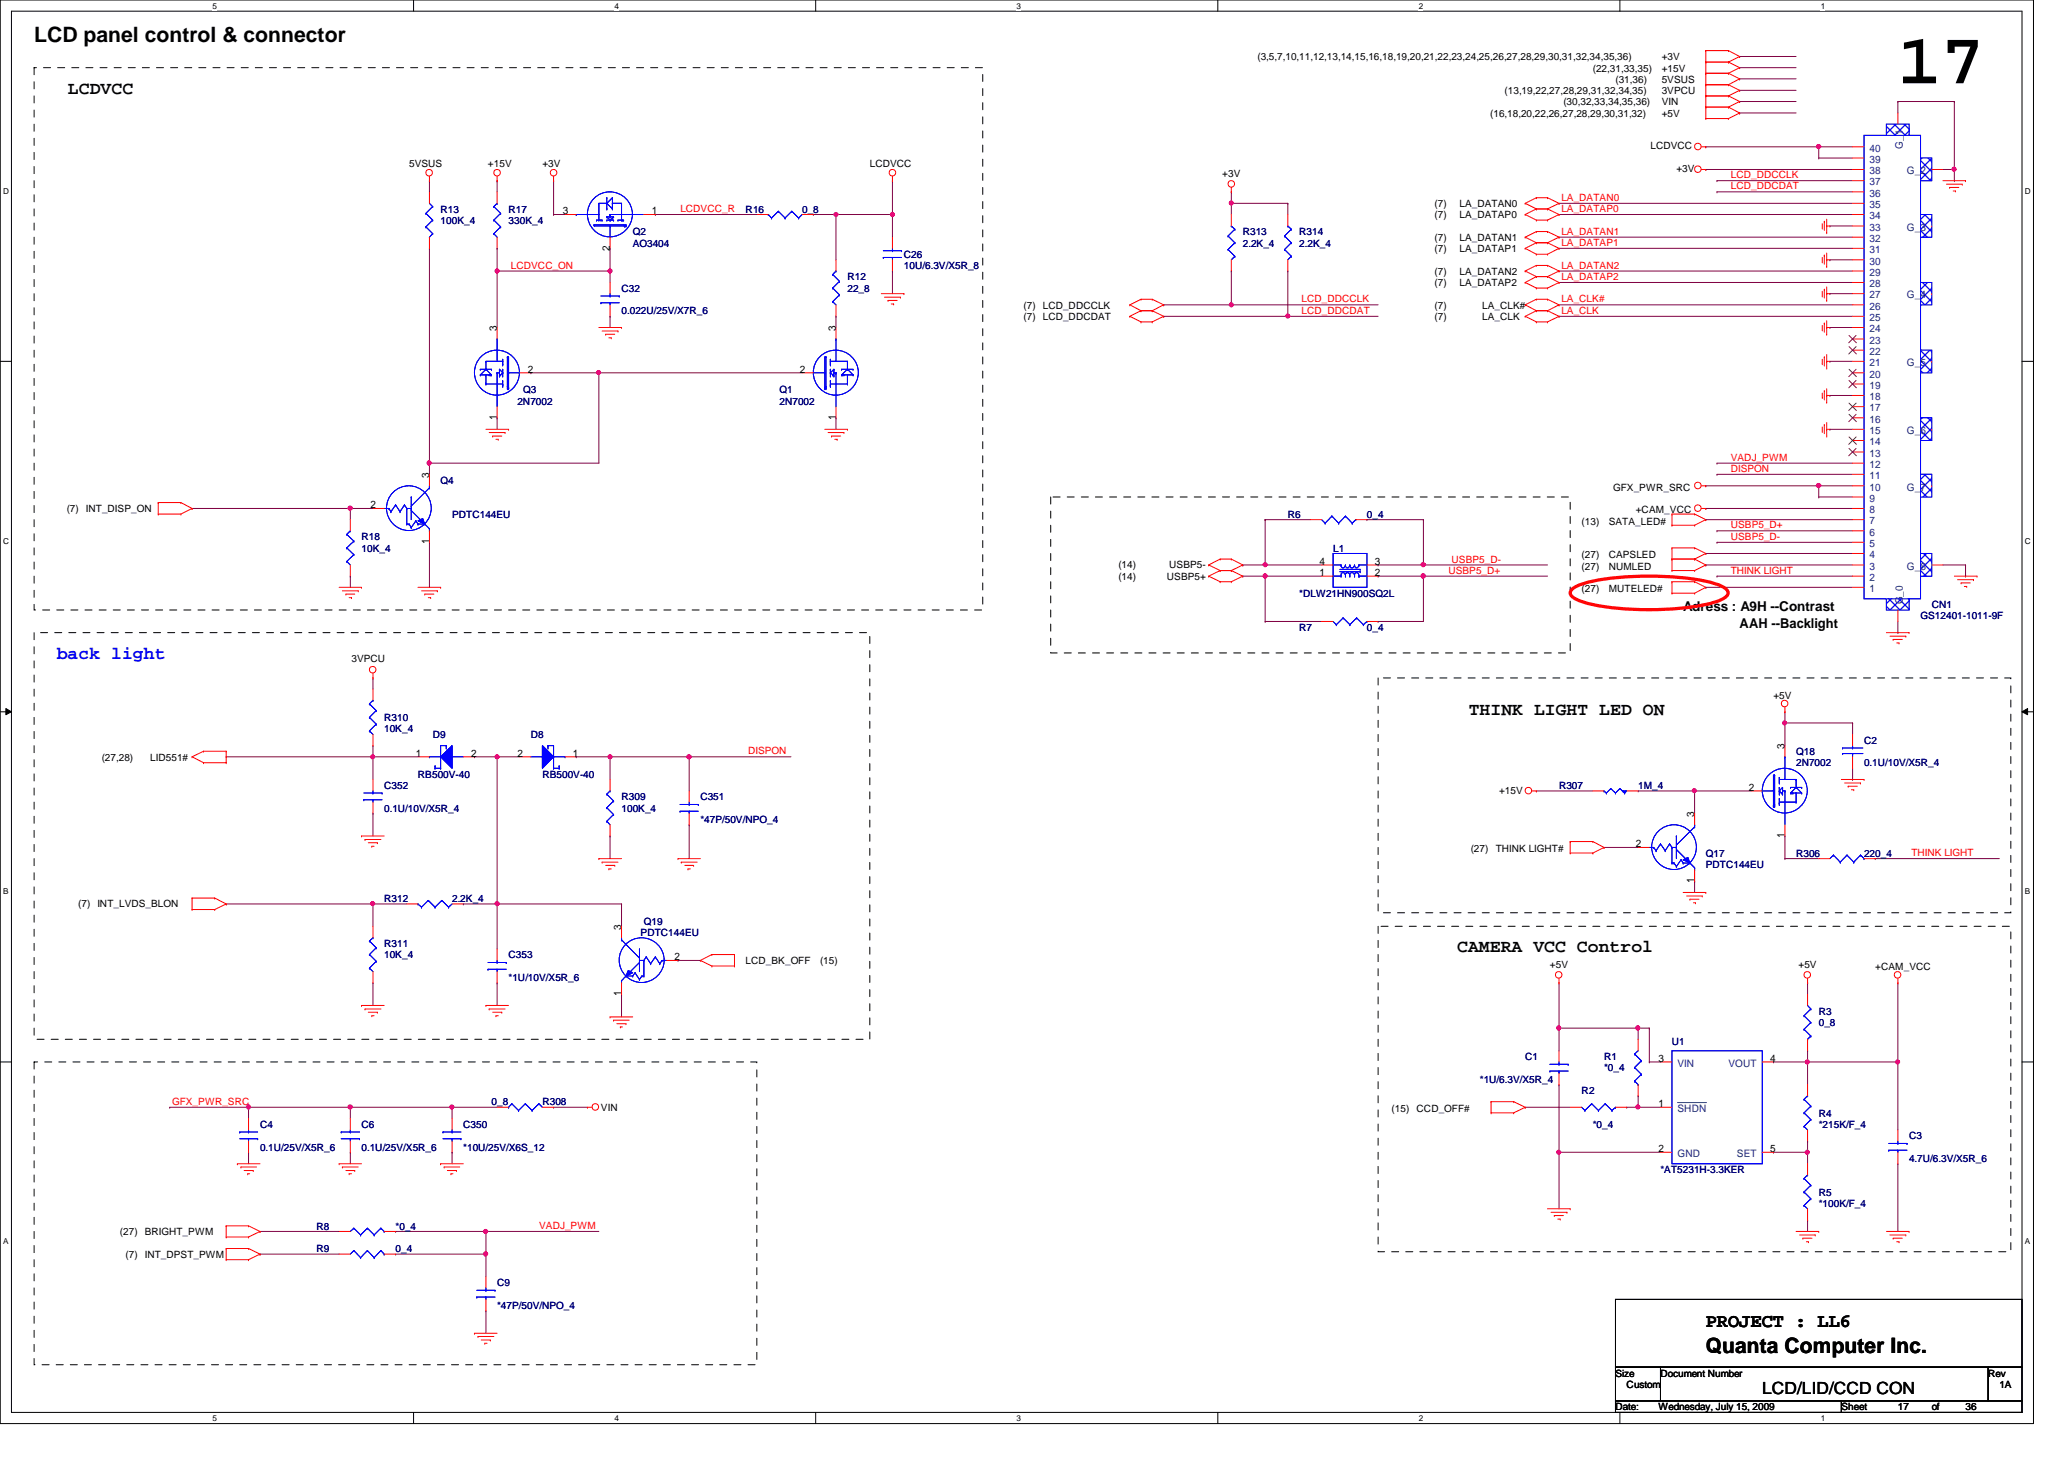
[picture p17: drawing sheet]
<svg xmlns="http://www.w3.org/2000/svg" width="297mm" height="210mm" viewBox="0 0 297 210" stroke-linecap="round" stroke-linejoin="round" font-family="sans-serif">
<defs><g id="words">
<text font-size="10.4" x="273.1" y="12">17</text>
<g font-size="3">
<text x="4.9" y="6.1">LCD panel control &amp; connector</text>
<text x="245.5" y="194.6">Quanta Computer Inc.</text>
</g>
<text font-size="2.8" x="245.5" y="190.9">PROJECT : LL6</text>
<g font-size="2.6">
<text x="9.8" y="13.5">LCDVCC</text>
<text x="211.4" y="102.9">THINK LIGHT LED ON</text>
<text x="209.7" y="137">CAMERA VCC Control</text>
</g>
<text font-size="2.6" fill="#00f" x="8.2" y="94.7">back light</text>
<text font-size="2.4" x="253.6" y="200.5">LCD/LID/CCD CON</text>
<g font-size="1.9">
<text x="242.2" y="88">Adress : A9H --Contrast</text>
<text x="250.4" y="90.3">AAH --Backlight</text>
</g>
<g font-size="1.5" fill="#004080">
<text x="269.1" y="23.4">39</text>
<text x="269.1" y="21.8">40</text>
<text x="273.9" y="21.4" transform="rotate(-90 273.9 21.4)">G_1</text>
<text x="269.1" y="29.9">35</text>
<text x="269.1" y="28.3">36</text>
<text x="269.1" y="26.7">37</text>
<text x="269.1" y="25.1">38</text>
<text x="274.4" y="25.1">G_2</text>
<text x="269.1" y="34.8">32</text>
<text x="269.1" y="33.2">33</text>
<text x="269.1" y="31.5">34</text>
<text x="274.4" y="33.2">G_3</text>
<text x="269.1" y="39.7">29</text>
<text x="269.1" y="41.3">28</text>
<text x="269.1" y="38.1">30</text>
<text x="269.1" y="36.4">31</text>
<text x="269.1" y="46.2">25</text>
<text x="269.1" y="42.9">27</text>
<text x="269.1" y="47.8">24</text>
<text x="269.1" y="44.5">26</text>
<text x="274.4" y="42.9">G_4</text>
<text x="269.1" y="52.7">21</text>
<text x="269.1" y="49.4">23</text>
<text x="269.1" y="51.1">22</text>
<text x="274.4" y="52.7">G_5</text>
<text x="269.1" y="59.2">17</text>
<text x="269.1" y="55.9">19</text>
<text x="269.1" y="57.6">18</text>
<text x="269.1" y="54.3">20</text>
<text x="269.1" y="65.7">13</text>
<text x="269.1" y="62.4">15</text>
<text x="269.1" y="64.1">14</text>
<text x="269.1" y="60.8">16</text>
<text x="274.4" y="62.4">G_6</text>
<text x="269.1" y="68.9">11</text>
<text x="269.1" y="70.6">10</text>
<text x="269.1" y="67.3">12</text>
<text x="274.4" y="70.6">G_7</text>
<text x="269.1" y="75.4">7</text>
<text x="269.1" y="72.2">9</text>
<text x="269.1" y="77">6</text>
<text x="269.1" y="73.8">8</text>
<text x="269.1" y="82">3</text>
<text x="269.1" y="78.7">5</text>
<text x="269.1" y="83.6">2</text>
<text x="269.1" y="80.3">4</text>
<text x="274.4" y="82">G_8</text>
<text x="269.1" y="85.2">1</text>
<text x="273.9" y="87" transform="rotate(-90 273.9 87)">G_0</text>
<text x="241.4" y="153.5">VIN</text>
<text x="248.7" y="153.5">VOUT</text>
<text x="241.4" y="160">SHDN</text>
<text x="241.4" y="166.5">GND</text>
<text x="250" y="166.5">SET</text>
</g>
<g font-size="1.5">
<text x="81" y="30.8">3</text>
<text x="93.8" y="30.8">1</text>
<text x="87.8" y="36.1" transform="rotate(-90 87.8 36.1)">2</text>
<text x="71.5" y="47.6" transform="rotate(-90 71.5 47.6)">3</text>
<text x="120.3" y="47.6" transform="rotate(-90 120.3 47.6)">3</text>
<text x="75.9" y="53.6">2</text>
<text x="115.1" y="53.6">2</text>
<text x="71.5" y="60.5" transform="rotate(-90 71.5 60.5)">1</text>
<text x="120.3" y="60.5" transform="rotate(-90 120.3 60.5)">1</text>
<text x="61.8" y="68.7" transform="rotate(-90 61.8 68.7)">3</text>
<text x="53.3" y="73.1">2</text>
<text x="61.8" y="78.3" transform="rotate(-90 61.8 78.3)">1</text>
<text x="189.9" y="82.8">1</text>
<text x="189.9" y="81.2">4</text>
<text x="197.9" y="81.2">3</text>
<text x="197.9" y="82.8">2</text>
<text x="256.8" y="107.7" transform="rotate(-90 256.8 107.7)">3</text>
<text x="59.9" y="108.8">1</text>
<text x="67.8" y="108.8">2</text>
<text x="74.5" y="108.8">2</text>
<text x="82.5" y="108.8">1</text>
<text x="251.7" y="113.7">2</text>
<text x="243.8" y="117.5" transform="rotate(-90 243.8 117.5)">3</text>
<text x="235.4" y="121.9">2</text>
<text x="256.8" y="120.6" transform="rotate(-90 256.8 120.6)">1</text>
<text x="243.8" y="127.1" transform="rotate(-90 243.8 127.1)">1</text>
<text x="89.4" y="133.8" transform="rotate(-90 89.4 133.8)">3</text>
<text x="89.4" y="143.3" transform="rotate(-90 89.4 143.3)">1</text>
<text x="97.1" y="138.1">2</text>
<text x="238.7" y="152.7">3</text>
<text x="254.8" y="152.7">4</text>
<text x="238.7" y="159.3">1</text>
<text x="238.7" y="165.7">2</text>
<text x="254.8" y="165.7">5</text>
</g>
<g font-size="1.4">
<text x="181" y="8.6">(3,5,7,10,11,12,13,14,15,16,18,19,20,21,22,23,24,25,26,27,28,29,30,31,32,34,35,36)</text>
<text x="229.2" y="10.3">(22,31,33,35)</text>
<text x="232.5" y="11.9">(31,36)</text>
<text x="239.1" y="11.9">5VSUS</text>
<text x="239.1" y="8.6">+3V</text>
<text x="239.1" y="10.3">+15V</text>
<text x="214.5" y="16.8">(16,18,20,22,26,27,28,29,30,31,32)</text>
<text x="216.5" y="13.5">(13,19,22,27,28,29,31,32,34,35)</text>
<text x="225" y="15.2">(30,32,33,34,35,36)</text>
<text x="239.1" y="13.5">3VPCU</text>
<text x="239.1" y="15.2">VIN</text>
<text x="239.1" y="16.8">+5V</text>
<text x="237.5" y="21.5">LCDVCC</text>
<text x="58.9" y="24.1">5VSUS</text>
<text x="70.2" y="24.1">+15V</text>
<text x="78.1" y="24.1">+3V</text>
<text x="125.2" y="24.1">LCDVCC</text>
<text x="175.9" y="25.4">+3V</text>
<text x="206.5" y="29.8">(7)</text>
<text x="210.1" y="29.8">LA_DATAN0</text>
<text x="241.3" y="24.8">+3V</text>
<text x="206.5" y="34.7">(7)</text>
<text x="206.5" y="31.4">(7)</text>
<text x="210.1" y="34.7">LA_DATAN1</text>
<text x="210.1" y="31.4">LA_DATAP0</text>
<text x="206.5" y="39.5">(7)</text>
<text x="206.5" y="41.1">(7)</text>
<text x="206.5" y="36.3">(7)</text>
<text x="210.1" y="39.5">LA_DATAN2</text>
<text x="210.1" y="41.1">LA_DATAP2</text>
<text x="210.1" y="36.3">LA_DATAP1</text>
<text x="147.3" y="46.1">(7) LCD_DDCDAT</text>
<text x="147.3" y="44.4">(7) LCD_DDCCLK</text>
<text x="206.5" y="44.4">(7)</text>
<text x="206.5" y="46.1">(7)</text>
<text x="213.3" y="44.4">LA_CLK#</text>
<text x="213.3" y="46.1">LA_CLK</text>
<text x="232.2" y="70.6">GFX_PWR_SRC</text>
<text x="9.6" y="73.7">(7) INT_DISP_ON</text>
<text x="227.6" y="75.5">(13)</text>
<text x="231.5" y="75.5">SATA_LED#</text>
<text x="235.4" y="73.8">+CAM_VCC</text>
<text x="160.9" y="83.4">(14)</text>
<text x="160.9" y="81.8">(14)</text>
<text x="167.9" y="83.4">USBP5+</text>
<text x="168.3" y="81.8">USBP5-</text>
<text x="227.6" y="80.3">(27)</text>
<text x="227.6" y="82">(27)</text>
<text x="231.5" y="80.3">CAPSLED</text>
<text x="231.5" y="82">NUMLED</text>
<text x="227.6" y="85.2">(27)</text>
<text x="231.5" y="85.2">MUTELED#</text>
<text x="50.6" y="95.3">3VPCU</text>
<text x="255.2" y="100.5">+5V</text>
<text x="14.6" y="109.4">(27,28)</text>
<text x="21.6" y="109.4">LID551#</text>
<text x="215.7" y="114.2">+15V</text>
<text x="211.7" y="122.6">(27)</text>
<text x="215.3" y="122.6">THINK LIGHT#</text>
<text x="11.3" y="130.6">(7) INT_LVDS_BLON</text>
<text x="107.3" y="138.7">LCD_BK_OFF</text>
<text x="118" y="138.7">(15)</text>
<text x="223.1" y="139.2">+5V</text>
<text x="258.8" y="139.2">+5V</text>
<text x="269.9" y="139.5">+CAM_VCC</text>
<text x="86.5" y="159.9">VIN</text>
<text x="200.3" y="160">(15)</text>
<text x="203.9" y="160">CCD_OFF#</text>
<text x="17.3" y="177.7">(27) BRIGHT_PWM</text>
<text x="18.1" y="181">(7) INT_DPST_PWM</text>
<text x="232.5" y="198">Size</text>
<text x="232.5" y="202.9">Date:</text>
<text x="234.1" y="199.6">Custom</text>
<text x="238.7" y="202.9">Wednesday, July 15, 2009</text>
<text x="239" y="198">Document Number</text>
<text x="265" y="202.9">Sheet</text>
<text x="273.1" y="202.9">17</text>
<text x="278" y="202.9">of</text>
<text x="282.9" y="202.9">36</text>
<text x="286.1" y="198">Rev</text>
<text x="287.7" y="199.6">1A</text>
</g>
<g font-size="1.4" fill="#f00">
<text x="224.7" y="28.9">LA_DATAN0</text>
<text x="249.1" y="25.7">LCD_DDCCLK</text>
<text x="249.1" y="27.3">LCD_DDCDAT</text>
<text x="97.9" y="30.5">LCDVCC_R</text>
<text x="224.7" y="30.5">LA_DATAP0</text>
<text x="224.7" y="33.8">LA_DATAN1</text>
<text x="224.7" y="35.4">LA_DATAP1</text>
<text x="73.5" y="38.7">LCDVCC_ON</text>
<text x="224.7" y="38.7">LA_DATAN2</text>
<text x="224.7" y="40.3">LA_DATAP2</text>
<text x="187.3" y="45.2">LCD_DDCDAT</text>
<text x="187.3" y="43.5">LCD_DDCCLK</text>
<text x="224.7" y="45.2">LA_CLK</text>
<text x="224.7" y="43.5">LA_CLK#</text>
<text x="249.1" y="67.9">DISPON</text>
<text x="249.1" y="66.3">VADJ_PWM</text>
<text x="249.1" y="76">USBP5_D+</text>
<text x="249.1" y="77.7">USBP5_D-</text>
<text x="208.4" y="82.5">USBP5_D+</text>
<text x="208.9" y="80.9">USBP5_D-</text>
<text x="249.1" y="82.5">THINK LIGHT</text>
<text x="107.7" y="108.5">DISPON</text>
<text x="275.1" y="123.2">THINK LIGHT</text>
<text x="24.8" y="159">GFX_PWR_SRC</text>
<text x="77.6" y="176.8">VADJ_PWM</text>
</g>
<g font-size="1.4" fill="#000080">
<text x="63.4" y="30.6">R13</text>
<text x="63.4" y="32.2">100K_4</text>
<text x="73.2" y="30.6">R17</text>
<text x="73.2" y="32.2">330K_4</text>
<text x="91.1" y="33.9">Q2</text>
<text x="91.1" y="35.5">AO3404</text>
<text x="107.3" y="30.6">R16</text>
<text x="115.4" y="30.6">0_8</text>
<text x="178.9" y="33.9">R313</text>
<text x="178.9" y="35.5">2.2K_4</text>
<text x="187" y="33.9">R314</text>
<text x="187" y="35.5">2.2K_4</text>
<text x="89.4" y="42">C32</text>
<text x="122" y="40.3">R12</text>
<text x="122" y="42">22_8</text>
<text x="130.1" y="37.1">C26</text>
<text x="130.1" y="38.7">10U/6.3V/X5R_8</text>
<text x="89.4" y="45.2">0.022U/25V/X7R_6</text>
<text x="74.5" y="58.3">2N7002</text>
<text x="75.3" y="56.6">Q3</text>
<text x="112.2" y="56.6">Q1</text>
<text x="112.2" y="58.3">2N7002</text>
<text x="63.4" y="69.6">Q4</text>
<text x="52" y="77.7">R18</text>
<text x="65.1" y="74.5">PDTC144EU</text>
<text x="185.3" y="74.5">R6</text>
<text x="196.7" y="74.5">0_4</text>
<text x="52" y="79.4">10K_4</text>
<text x="191.9" y="79.4">L1</text>
<text x="187" y="85.9">*DLW21HN900SQ2L</text>
<text x="276.4" y="89.1">GS12401-1011-9F</text>
<text x="278" y="87.5">CN1</text>
<text x="187" y="90.8">R7</text>
<text x="196.7" y="90.8">0_4</text>
<text x="55.3" y="103.8">R310</text>
<text x="55.3" y="105.4">10K_4</text>
<text x="62.3" y="106.2">D9</text>
<text x="76.4" y="106.2">D8</text>
<text x="268.3" y="107">C2</text>
<text x="55.3" y="113.5">C352</text>
<text x="60.2" y="111.9">RB500V-40</text>
<text x="78.1" y="111.9">RB500V-40</text>
<text x="224.4" y="113.5">R307</text>
<text x="235.8" y="113.5">1M_4</text>
<text x="258.5" y="108.6">Q18</text>
<text x="258.5" y="110.2">2N7002</text>
<text x="268.3" y="110.2">0.1U/10V/X5R_4</text>
<text x="55.3" y="116.8">0.1U/10V/X5R_4</text>
<text x="89.4" y="115.1">R309</text>
<text x="89.4" y="116.8">100K_4</text>
<text x="100.8" y="115.1">C351</text>
<text x="100.8" y="118.4">*47P/50V/NPO_4</text>
<text x="245.5" y="123.3">Q17</text>
<text x="245.5" y="124.9">PDTC144EU</text>
<text x="258.5" y="123.3">R306</text>
<text x="268.3" y="123.3">220_4</text>
<text x="55.3" y="129.8">R312</text>
<text x="65.1" y="129.8">2.2K_4</text>
<text x="55.3" y="136.3">R311</text>
<text x="55.3" y="137.9">10K_4</text>
<text x="73.2" y="137.9">C353</text>
<text x="92.2" y="134.6">PDTC144EU</text>
<text x="92.7" y="133">Q19</text>
<text x="73.2" y="141.1">*1U/10V/X5R_6</text>
<text x="261.7" y="146">R3</text>
<text x="261.7" y="147.7">0_8</text>
<text x="213" y="155.8">*1U/6.3V/X5R_4</text>
<text x="219.5" y="152.5">C1</text>
<text x="230.8" y="152.5">R1</text>
<text x="230.8" y="154.1">*0_4</text>
<text x="240.6" y="150.4">U1</text>
<text x="70.7" y="159">0_8</text>
<text x="78.1" y="159">R308</text>
<text x="227.6" y="157.4">R2</text>
<text x="261.7" y="160.7">R4</text>
<text x="37.4" y="162.3">C4</text>
<text x="37.4" y="165.5">0.1U/25V/X5R_6</text>
<text x="52" y="162.3">C6</text>
<text x="52" y="165.5">0.1U/25V/X5R_6</text>
<text x="66.7" y="162.3">C350</text>
<text x="66.7" y="165.5">*10U/25V/X6S_12</text>
<text x="229.2" y="162.3">*0_4</text>
<text x="261.7" y="162.3">*215K/F_4</text>
<text x="274.7" y="163.9">C3</text>
<text x="274.7" y="167.1">4.7U/6.3V/X5R_6</text>
<text x="239" y="168.8">*AT5231H-3.3KER</text>
<text x="261.7" y="172">R5</text>
<text x="261.7" y="173.7">*100K/F_4</text>
<text x="45.5" y="176.9">R8</text>
<text x="56.9" y="176.9">*0_4</text>
<text x="45.5" y="180.2">R9</text>
<text x="56.9" y="180.2">0_4</text>
<text x="71.5" y="185">C9</text>
<text x="71.5" y="188.3">*47P/50V/NPO_4</text>
</g>
<g font-size="1.2">
<text x="30.6" y="1.2">5</text>
<text x="88.4" y="1.2">4</text>
<text x="146.3" y="1.2">3</text>
<text x="204.2" y="1.2">2</text>
<text x="262" y="1.2">1</text>
<text x=".5" y="27.9">D</text>
<text x="291.4" y="27.9">D</text>
<text x=".5" y="78.2">C</text>
<text x="291.4" y="78.2">C</text>
<text x=".5" y="128.7">B</text>
<text x="291.4" y="128.7">B</text>
<text x=".5" y="179">A</text>
<text x="291.4" y="179">A</text>
<text x="30.6" y="204.4">5</text>
<text x="88.4" y="204.4">4</text>
<text x="146.3" y="204.4">3</text>
<text x="204.2" y="204.4">2</text>
<text x="262" y="204.4">1</text>
</g>
</g></defs>
<path d="M0 0h292.6v204.8h-292.6zM1.6 1.6h289.4v201.6h-289.4z" fill="none" stroke="#000" stroke-width=".14"/>
<g fill="#fff">
<path d="M30.6 .2h.6v1.3h-.6z"/>
<path d="M30.6 203.4h.6v1.3h-.6z"/>
</g>
<path d="M59.5 0v1.6M59.5 203.2v1.6" fill="none" stroke="#000" stroke-width=".14"/>
<g fill="#fff">
<path d="M88.4 .2h.6v1.3h-.6z"/>
<path d="M88.4 203.4h.6v1.3h-.6z"/>
</g>
<path d="M117.4 0v1.6M117.4 203.2v1.6" fill="none" stroke="#000" stroke-width=".14"/>
<g fill="#fff">
<path d="M146.3 .2h.6v1.3h-.6z"/>
<path d="M146.3 203.4h.6v1.3h-.6z"/>
</g>
<path d="M175.3 0v1.6M175.3 203.2v1.6" fill="none" stroke="#000" stroke-width=".14"/>
<g fill="#fff">
<path d="M204.2 .2h.6v1.3h-.6z"/>
<path d="M204.2 203.4h.6v1.3h-.6z"/>
</g>
<path d="M233.1 0v1.6M233.1 203.2v1.6" fill="none" stroke="#000" stroke-width=".14"/>
<g fill="#fff">
<path d="M262 .2h.6v1.3h-.6z"/>
<path d="M262 203.4h.6v1.3h-.6z"/>
<path d="M.5 26.8h.8v1.3h-.8z"/>
<path d="M291.4 26.8h.8v1.3h-.8z"/>
<path d="M.5 77.2h.8v1.3h-.8z"/>
<path d="M291.4 77.2h.8v1.3h-.8z"/>
</g>
<path d="M0 52h1.6M291 52h1.6" fill="none" stroke="#000" stroke-width=".14"/>
<g fill="#fff">
<path d="M.5 127.6h.7v1.3h-.7z"/>
<path d="M291.4 127.6h.7v1.3h-.7z"/>
</g>
<path d="M0 102.4h1.6M.8 101.9l.8 .5-.8 .4zM291 102.4l.8-.5v.9zM291 102.4h1.6" fill="none" stroke="#000" stroke-width=".14"/>
<path d="M.8 101.9l.8 .5-.8 .4zM291 102.4l.8-.5v.9z" fill="#000"/>
<g fill="#fff">
<path d="M.5 178h.7v1.3h-.7z"/>
<path d="M291.4 178h.7v1.3h-.7z"/>
</g>
<path d="M0 152.8h1.6M291 152.8h1.6" fill="none" stroke="#000" stroke-width=".14"/>
<g fill="none" stroke="#800040" stroke-width=".14">
<path d="M250.4 11.3h.1M250.4 8.1h.1M250.4 9.7h.1M250.4 13h.1M250.4 14.6h.1M250.4 11.3h8.1M250.4 8.1h8.1M250.4 9.7h8.1M250.4 13h8.1M250.4 14.6h8.1M50.4 73.2h.1M50.4 73.2h3.3"/>
<path d="M71.5 108.9h.1M71.5 108.9h3.3M32.6 130h.1M32.6 130h21.1"/>
</g>
<circle cx="50.4" cy="73.1" r=".31" fill="#f0f"/>
<circle cx="50.4" cy="73.1" r=".31" fill="none" stroke="#f0f" stroke-width=".14"/>
<path d="M50.4 159.3h.1M50.4 159.3v1.6M50.4 159.3h14.7M50.4 165.8h.1M50.4 165.8v1.6" fill="none" stroke="#800040" stroke-width=".14"/>
<circle cx="65" cy="159.3" r=".3" fill="#f0f"/>
<circle cx="65" cy="159.3" r=".3" fill="none" stroke="#f0f" stroke-width=".14"/>
<g fill="none" stroke="#800040" stroke-width=".14">
<path d="M24.4 159.3h.1M24.4 159.3h26M35.8 159.3h.1M35.8 159.3v1.6M53.7 141.4h.1M53.7 141.4v3.3M65.1 159.3h.1M65.1 159.3h6.4M65.1 159.3v1.6M35.8 165.8h.1M35.8 165.8v1.6M65.1 165.8h.1"/>
<path d="M65.1 165.8v1.6"/>
</g>
<circle cx="50.4" cy="159.3" r=".31" fill="#f0f"/>
<circle cx="50.4" cy="159.3" r=".31" fill="none" stroke="#f0f" stroke-width=".14"/>
<circle cx="35.8" cy="159.3" r=".3" fill="#f0f"/>
<circle cx="35.8" cy="159.3" r=".3" fill="none" stroke="#f0f" stroke-width=".14"/>
<path d="M86.2 53.6h.1M86.2 53.6v13M50.4 73.2h.1M50.4 73.2v1.6M71.5 141.4h.1M71.5 141.4v3.3M79.7 159.3h.1M79.7 159.3h4.8" fill="none" stroke="#800040" stroke-width=".14"/>
<circle cx="86.1" cy="53.6" r=".3" fill="#f0f"/>
<circle cx="86.1" cy="53.6" r=".3" fill="none" stroke="#f0f" stroke-width=".14"/>
<path d="M89.4 143h.1M89.4 143v3.3M56.9 177.2h.1M56.9 177.2h13M56.9 180.4h.1M56.9 180.4h13M69.9 180.4h.1M69.9 180.4v3.3" fill="none" stroke="#800040" stroke-width=".14"/>
<circle cx="69.9" cy="180.4" r=".31" fill="#f0f"/>
<circle cx="69.9" cy="180.4" r=".31" fill="none" stroke="#f0f" stroke-width=".14"/>
<path d="M99.2 108.9h.1M99.2 118.7h.1M99.2 108.9v4.9M99.2 118.7v4.8M99.2 108.9h14.6" fill="none" stroke="#800040" stroke-width=".14"/>
<circle cx="99.2" cy="108.9" r=".31" fill="#f0f"/>
<circle cx="99.2" cy="108.9" r=".31" fill="none" stroke="#f0f" stroke-width=".14"/>
<path d="M87.8 108.9h.1M87.8 108.9v3.2" fill="none" stroke="#800040" stroke-width=".14"/>
<circle cx="87.8" cy="108.9" r=".3" fill="#f0f"/>
<circle cx="87.8" cy="108.9" r=".3" fill="none" stroke="#f0f" stroke-width=".14"/>
<path d="M53.7 108.9h.1M53.7 108.9h6.5M53.7 108.9v3.2M82.9 108.9h.1M82.9 108.9h4.9" fill="none" stroke="#800040" stroke-width=".14"/>
<circle cx="53.6" cy="108.9" r=".3" fill="#f0f"/>
<circle cx="53.6" cy="108.9" r=".3" fill="none" stroke="#f0f" stroke-width=".14"/>
<path d="M53.7 117h.1M53.7 117v3.3M71.5 108.9h.1M71.5 108.9v21.1" fill="none" stroke="#800040" stroke-width=".14"/>
<circle cx="71.5" cy="130" r=".3" fill="#f0f"/>
<circle cx="71.5" cy="130" r=".3" fill="none" stroke="#f0f" stroke-width=".14"/>
<circle cx="71.5" cy="108.9" r=".3" fill="#f0f"/>
<circle cx="71.5" cy="108.9" r=".3" fill="none" stroke="#f0f" stroke-width=".14"/>
<path d="M32.6 108.9h.1M32.6 108.9h21.1M37.4 177.2h.1M37.4 177.2h11.4M69.9 177.2h.1M69.9 177.2h16.3" fill="none" stroke="#800040" stroke-width=".14"/>
<circle cx="69.9" cy="177.2" r=".3" fill="#f0f"/>
<circle cx="69.9" cy="177.2" r=".3" fill="none" stroke="#f0f" stroke-width=".14"/>
<path d="M53.7 130h.1M53.7 130h4.8M53.7 130v3.3" fill="none" stroke="#800040" stroke-width=".14"/>
<circle cx="53.6" cy="130" r=".3" fill="#f0f"/>
<circle cx="53.6" cy="130" r=".3" fill="none" stroke="#f0f" stroke-width=".14"/>
<g fill="none" stroke="#800040" stroke-width=".14">
<path d="M61.8 26h.1M61.8 26v1.6M71.5 26h.1M71.5 26v1.6M79.7 26h.1M79.7 30.9h.1M79.7 26v4.9M79.7 30.9h1.6M87.8 35.7h.1M87.8 35.7v3.3M120.3 30.9h.1M120.3 30.9h8.1"/>
<path d="M120.3 30.9v6.5M128.4 26h.1M128.4 30.9h.1M128.4 26v8.1M87.8 45.5h.1M87.8 45.5v1.6M120.3 45.5h.1M120.3 45.5v1.6M27.6 73.2h.1M27.6 73.2h22.8M61.8 66.6h.1M61.8 78h.1"/>
<path d="M61.8 66.6v1.6M61.8 78v6.5M120.3 60.1h.1M120.3 60.1v1.7M53.7 97.5h.1M53.7 97.5v1.6M53.7 107.3h.1M53.7 107.3v1.6M71.5 130h.1M71.5 130h17.9M87.8 120.3h.1M87.8 120.3v3.2"/>
<path d="M89.4 130h.1M89.4 130v3.3M97.6 138.2h.1M97.6 138.2h3.2M69.9 177.2h.1M69.9 177.2v3.2M37.4 180.4h.1M37.4 180.4h11.4M69.9 188.6h.1M69.9 188.6v3.2"/>
</g>
<circle cx="128.4" cy="30.9" r=".3" fill="#f0f"/>
<circle cx="128.4" cy="30.9" r=".3" fill="none" stroke="#f0f" stroke-width=".14"/>
<path d="M71.5 35.7h.1M71.5 35.7v3.3M128.4 39h.1M128.4 39v3.2M61.8 66.6h.1M61.8 66.6h24.4" fill="none" stroke="#800040" stroke-width=".14"/>
<circle cx="61.8" cy="66.6" r=".31" fill="#f0f"/>
<circle cx="61.8" cy="66.6" r=".31" fill="none" stroke="#f0f" stroke-width=".14"/>
<path d="M71.5 39h.1M71.5 39h16.3" fill="none" stroke="#800040" stroke-width=".14"/>
<circle cx="87.8" cy="39" r=".3" fill="#f0f"/>
<circle cx="87.8" cy="39" r=".3" fill="none" stroke="#f0f" stroke-width=".14"/>
<path d="M71.5 39h.1M71.5 39v8.1" fill="none" stroke="#800040" stroke-width=".14"/>
<circle cx="71.5" cy="39" r=".3" fill="#f0f"/>
<circle cx="71.5" cy="39" r=".3" fill="none" stroke="#f0f" stroke-width=".14"/>
<g fill="none" stroke="#800040" stroke-width=".14">
<path d="M250.4 16.3h.1M250.4 16.3h8.1M87.8 39h.1M87.8 39v1.6M86.2 53.6h.1M86.2 53.6h29.2M50.4 82.9h.1M50.4 82.9v1.6M221.1 113.8h.1M221.1 113.8h8.1M243.9 113.8h.1M243.9 113.8h8.1"/>
<path d="M71.5 130h.1M71.5 130v6.5M230.8 121.9h.1M230.8 121.9h5M243.9 126.8h.1M243.9 126.8v1.6"/>
</g>
<circle cx="243.8" cy="113.7" r=".3" fill="#f0f"/>
<circle cx="243.8" cy="113.7" r=".3" fill="none" stroke="#f0f" stroke-width=".14"/>
<g fill="none" stroke="#800040" stroke-width=".14">
<path d="M235.8 113.8h.1M235.8 113.8h8.1M243.9 113.8h.1M243.9 113.8v3.2M256.9 102.4h.1M256.9 104h.1M256.9 102.4v4.9M256.9 104h9.7M266.6 104h.1M266.6 104v1.7M256.9 123.5h.1M256.9 123.5h4.8"/>
<path d="M269.9 123.5h.1M269.9 123.5h17.8"/>
</g>
<circle cx="256.8" cy="104" r=".3" fill="#f0f"/>
<circle cx="256.8" cy="104" r=".3" fill="none" stroke="#f0f" stroke-width=".14"/>
<path d="M256.9 120.3h.1M256.9 120.3v3.2M224.4 147.9h.1M224.4 147.9v3.3M235.8 147.9h.1M235.8 159.3h.1M235.8 147.9h1.6M235.8 159.3h3.2" fill="none" stroke="#800040" stroke-width=".14"/>
<circle cx="235.7" cy="159.3" r=".3" fill="#f0f"/>
<circle cx="235.7" cy="159.3" r=".3" fill="none" stroke="#f0f" stroke-width=".14"/>
<path d="M224.4 165.8h.1M224.4 165.8h14.6M224.4 165.8v8.1" fill="none" stroke="#800040" stroke-width=".14"/>
<circle cx="224.3" cy="165.8" r=".3" fill="#f0f"/>
<circle cx="224.3" cy="165.8" r=".3" fill="none" stroke="#f0f" stroke-width=".14"/>
<path d="M273.1 141.4h.1M273.1 141.4v11.4M260.1 175.6h.1M260.1 165.8h.1M260.1 165.8v1.6M260.1 175.6v1.6" fill="none" stroke="#800040" stroke-width=".14"/>
<circle cx="273.1" cy="152.8" r=".3" fill="#f0f"/>
<circle cx="273.1" cy="152.8" r=".3" fill="none" stroke="#f0f" stroke-width=".14"/>
<path d="M255.2 165.8h.1M255.2 165.8h4.9" fill="none" stroke="#800040" stroke-width=".14"/>
<circle cx="260.1" cy="165.8" r=".3" fill="#f0f"/>
<circle cx="260.1" cy="165.8" r=".3" fill="none" stroke="#f0f" stroke-width=".14"/>
<g fill="none" stroke="#800040" stroke-width=".14">
<path d="M219.5 159.3h.1M219.5 159.3h6.5M224.4 156h.1M224.4 147.9h.1M224.4 156v9.8M224.4 147.9h11.4M237.4 147.9h.1M237.4 147.9v4.9M255.2 152.8h.1M255.2 152.8h4.9M260.1 152.8h.1M260.1 152.8v3.2"/>
<path d="M273.1 152.8h.1M273.1 152.8v9.8M260.1 164.2h.1M260.1 164.2v1.6M273.1 167.4h.1M273.1 167.4v9.8"/>
</g>
<circle cx="235.7" cy="147.9" r=".31" fill="#f0f"/>
<circle cx="235.7" cy="147.9" r=".31" fill="none" stroke="#f0f" stroke-width=".14"/>
<circle cx="224.3" cy="147.9" r=".31" fill="#f0f"/>
<circle cx="224.3" cy="147.9" r=".31" fill="none" stroke="#f0f" stroke-width=".14"/>
<path d="M224.4 141.4h.1M224.4 141.4v6.5M234.1 159.3h.1M235.8 157.6h.1M235.8 147.9h.1M235.8 147.9v1.6M235.8 157.6v1.7h-1.7M237.4 152.8h.1M237.4 152.8h1.6M260.1 152.8h.1M260.1 152.8h13" fill="none" stroke="#800040" stroke-width=".14"/>
<circle cx="260.1" cy="152.8" r=".3" fill="#f0f"/>
<circle cx="260.1" cy="152.8" r=".3" fill="none" stroke="#f0f" stroke-width=".14"/>
<path d="M177.2 29.3h.1M177.2 29.3v1.6M260.1 141.4h.1M260.1 151.2h.1M260.1 141.4v1.6M260.1 151.2v1.6" fill="none" stroke="#800040" stroke-width=".14"/>
<circle cx="177.2" cy="29.2" r=".3" fill="#f0f"/>
<circle cx="177.2" cy="29.2" r=".3" fill="none" stroke="#f0f" stroke-width=".14"/>
<path d="M177.2 27.6h.1M177.2 27.6v1.7M185.3 29.3h.1M185.3 29.3v1.6M185.3 45.5h.1M185.3 45.5h13" fill="none" stroke="#800040" stroke-width=".14"/>
<circle cx="185.3" cy="45.5" r=".3" fill="#f0f"/>
<circle cx="185.3" cy="45.5" r=".3" fill="none" stroke="#f0f" stroke-width=".14"/>
<path d="M177.2 43.9h.1M177.2 43.9h21.1" fill="none" stroke="#800040" stroke-width=".14"/>
<circle cx="177.2" cy="43.9" r=".3" fill="#f0f"/>
<circle cx="177.2" cy="43.9" r=".3" fill="none" stroke="#f0f" stroke-width=".14"/>
<g fill="none" stroke="#800040" stroke-width=".14">
<path d="M61.8 35.7h.1M61.8 35.7v30.9M177.2 39h.1M177.2 29.3h.1M177.2 39v4.9h-9.7M177.2 29.3h8.1M185.3 39h.1M185.3 39v6.5h-17.8M247.1 26h.1M247.1 27.6h.1M247.1 26h19.5M247.1 27.6h19.5"/>
<path d="M76.4 53.6h.1M76.4 53.6h9.8M167.5 43.9h.1M167.5 45.5h.1M71.5 60.1h.1M71.5 60.1v1.7M261.7 71.5h.1M261.7 69.9h.1M261.7 71.5h4.9M261.7 69.9h4.9M68.3 108.9h.1M68.3 108.9h3.2"/>
<path d="M87.8 108.9h.1M87.8 108.9h11.4M66.7 130h.1M66.7 130h4.8"/>
</g>
<circle cx="261.7" cy="69.8" r=".31" fill="#f0f"/>
<circle cx="261.7" cy="69.8" r=".31" fill="none" stroke="#f0f" stroke-width=".14"/>
<path d="M261.7 21.1h.1M261.7 21.1h4.9M245.5 69.9h.1M245.5 69.9h16.2M261.7 69.9h.1M261.7 69.9v1.6" fill="none" stroke="#800040" stroke-width=".14"/>
<circle cx="261.7" cy="21.1" r=".31" fill="#f0f"/>
<circle cx="261.7" cy="21.1" r=".31" fill="none" stroke="#f0f" stroke-width=".14"/>
<g fill="none" stroke="#800040" stroke-width=".14">
<path d="M224.4 29.3h.1M224.4 30.9h.1M224.4 34.1h.1M224.4 35.7h.1M224.4 39h.1M224.4 29.3h42.2M224.4 30.9h42.2M224.4 34.1h42.2M224.4 35.7h42.2M224.4 39h42.2M245.5 24.4h.1M245.5 21.1h.1"/>
<path d="M245.5 24.4h21.1M245.5 21.1h16.2M261.7 22.7h.1M261.7 21.1h.1M261.7 22.7h4.9M261.7 21.1v1.6M263.4 32.5h.1M263.4 37.4h.1M263.4 32.5h3.2M263.4 37.4h3.2M224.4 45.5h.1M224.4 43.9h.1"/>
<path d="M224.4 40.6h.1M224.4 45.5h42.2M224.4 43.9h42.2M224.4 40.6h42.2M263.4 42.2h.1M263.4 47.1h.1M263.4 56.9h.1M263.4 52h.1M263.4 42.2h3.2M263.4 47.1h3.2M263.4 56.9h3.2M263.4 52h3.2"/>
<path d="M182.1 74.8h.1M182.1 74.8h6.5M196.7 74.8h.1M196.7 74.8h8.1M247.1 68.2h.1M247.1 66.6h.1M247.1 76.4h.1M247.1 78h.1M247.1 68.2h19.5M247.1 66.6h19.5M247.1 76.4h19.5M247.1 78h19.5"/>
<path d="M263.4 61.8h.1M263.4 61.8h3.2M182.1 89.4h.1M182.1 82.9h.1M182.1 89.4h8.1M182.1 82.9v6.5M198.3 82.9h.1M198.3 82.9h24.4M204.8 82.9h.1M204.8 81.3h.1M204.8 81.3h17.9M247.1 82.9h.1"/>
<path d="M247.1 82.9h19.5"/>
</g>
<circle cx="204.8" cy="81.2" r=".31" fill="#f0f"/>
<circle cx="204.8" cy="81.2" r=".31" fill="none" stroke="#f0f" stroke-width=".14"/>
<path d="M178.9 82.9h.1M178.9 82.9h3.2M182.1 81.3h.1M182.1 81.3h8.1M198.3 89.4h.1M204.8 82.9h.1M204.8 82.9v6.5h-6.5" fill="none" stroke="#800040" stroke-width=".14"/>
<circle cx="204.8" cy="82.9" r=".32" fill="#f0f"/>
<circle cx="204.8" cy="82.9" r=".32" fill="none" stroke="#f0f" stroke-width=".14"/>
<path d="M182.1 82.9h.1M182.1 82.9h8.1" fill="none" stroke="#800040" stroke-width=".14"/>
<circle cx="182.1" cy="82.9" r=".31" fill="#f0f"/>
<circle cx="182.1" cy="82.9" r=".31" fill="none" stroke="#f0f" stroke-width=".14"/>
<path d="M182.1 74.8h.1M182.1 74.8v6.5M204.8 74.8h.1M204.8 74.8v6.5h-6.5M198.3 81.3h.1" fill="none" stroke="#800040" stroke-width=".14"/>
<circle cx="182.1" cy="81.2" r=".3" fill="#f0f"/>
<circle cx="182.1" cy="81.2" r=".3" fill="none" stroke="#f0f" stroke-width=".14"/>
<path d="M94.3 30.9h.1M94.3 30.9h14.6M117 30.9h.1M117 30.9h3.3M178.9 81.3h.1M178.9 81.3h3.2M266.6 112.1h.1M266.6 110.5v1.6" fill="none" stroke="#800040" stroke-width=".14"/>
<circle cx="120.3" cy="30.9" r=".3" fill="#f0f"/>
<circle cx="120.3" cy="30.9" r=".3" fill="none" stroke="#f0f" stroke-width=".14"/>
<path d="M273.1 14.6h.1M273.1 14.6v1.7M273.1 14.6h8.2M281.3 14.6h.1M281.3 14.6v9.8M281.3 24.4h.1" fill="none" stroke="#800040" stroke-width=".14"/>
<circle cx="281.2" cy="24.3" r=".3" fill="#f0f"/>
<circle cx="281.2" cy="24.3" r=".3" fill="none" stroke="#f0f" stroke-width=".14"/>
<g fill="none" stroke="#800040" stroke-width=".14">
<path d="M279.6 24.4h1.7M281.3 24.4h.1M281.3 26h.1M281.3 24.4v1.6M245.5 73.2h.1M245.5 74.8h.1M245.5 79.6h.1M245.5 73.2h21.1M245.5 74.8h21.1M245.5 79.6h21.1M245.5 81.3h.1M245.5 84.5h.1"/>
<path d="M245.5 81.3h21.1M245.5 84.5h21.1M273.1 91h.1M273.1 89.4v1.6M279.6 81.3h3.3M282.9 81.3h.1M282.9 82.9h.1M282.9 81.3v1.6"/>
</g>
<g fill="none" stroke="#f00" stroke-width=".14">
<path d="M245.5 12.2h.1M245.5 10.5h.1M245.5 8.9h.1M245.5 7.3h.1M245.5 13.8h.1M245.5 15.4h.1M245.5 17.1h.1M245.5 10.5h3.2M245.5 12.2h3.2M245.5 7.3v9.8M245.5 7.3h3.2M245.5 8.9h3.2"/>
<path d="M245.5 13.8h3.2M245.5 15.4h3.2M245.5 17.1h3.2M248.7 10.5h.1M248.7 12.2h.1M248.7 7.3h.1M248.7 8.9h.1M248.7 13.8h.1M248.7 15.4h.1M248.7 17.1h.1M248.7 10.5l1.7 .8M248.7 7.3l1.7 .8"/>
<path d="M248.7 8.9l1.7 .8M248.7 12.2l1.7 .8M248.7 13.8l1.7 .8M248.7 15.4l1.7 .9M250.4 11.3h.1M250.4 8.1h.1M250.4 9.7h.1M250.4 13h.1M250.4 14.6h.1M250.4 16.3h.1M250.4 11.3l-1.7 .9M250.4 8.1l-1.7 .8"/>
<path d="M250.4 9.7l-1.7 .8M250.4 13l-1.7 .8M250.4 14.6l-1.7 .8M250.4 16.3l-1.7 .8M61.8 26h.1M61.8 25.4v.6M71.5 26h.1M71.5 25.4v.6M79.7 26h.1M79.7 25.4v.6M120.3 37.4v1.6M128.4 26h.1"/>
<path d="M128.4 25.4v.6M177.2 27.6h.1M177.2 27v.6M219.5 29.3h.1M219.5 34.1h.1M219.5 39h.1M219.5 30.9h.1M219.5 35.7h.1M219.5 29.3l1.6 .8M219.5 34.1l1.6 .8M219.5 39l1.6 .8M219.5 30.9l1.6 .8"/>
<path d="M219.5 35.7l1.6 .9M221.1 28.4h.1M221.1 30.1h.1M221.1 33.3h.1M221.1 34.9h.1M221.1 38.2h.1M221.1 39.8h.1M221.1 31.7h.1M221.1 36.6h.1M221.1 28.4l-1.6 .9M221.1 28.4h1.6M221.1 30.1h1.6"/>
<path d="M221.1 33.3l-1.6 .8M221.1 33.3h1.6M221.1 34.9h1.6M221.1 38.2l-1.6 .8M221.1 38.2h1.6M221.1 39.8h1.6M221.1 30.1l-1.6 .8M221.1 31.7h1.6M221.1 39.8l-1.6 .8M221.1 34.9l-1.6 .8M221.1 36.6h1.6M222.7 28.4h.1"/>
<path d="M222.7 30.1h.1M222.7 33.3h.1M222.7 34.9h.1M222.7 38.2h.1M222.7 39.8h.1M222.7 31.7h.1M222.7 36.6h.1M222.7 28.4l1.7 .9M222.7 33.3l1.7 .8M222.7 38.2l1.7 .8M222.7 30.1l1.7 .8M222.7 39.8l1.7 .8"/>
<path d="M222.7 34.9l1.7 .8M224.4 29.3h.1M224.4 34.1h.1M224.4 39h.1M224.4 30.9h.1M224.4 35.7h.1M224.4 29.3l-1.7 .8M224.4 34.1l-1.7 .8M224.4 39l-1.7 .8M224.4 30.9l-1.7 .8M224.4 35.7l-1.7 .9M244.9 21.1h.6"/>
<path d="M244.9 24.4h.6M245.5 21.1h.1M245.5 24.4h.1M262.3 32.8h.1M262.3 37.7h.1M262.3 32.2v.6M262.3 37v.7M262.5 31.8h.1M262.5 36.7h.1M262.5 31.8v1.3M262.5 36.7v1.3M262.9 32.5h.1"/>
<path d="M262.9 33.5h.1M262.9 37.4h.1M262.9 38.4h.1M262.9 32.5h.5M262.9 31.5v2M262.9 36.4v2M262.9 37.4h.5M279.6 26h3.3M280.1 26.5h2.3M280.6 27h.1M280.6 27h1.3M281.1 27.5h.3"/>
<path d="M281.4 27.5h.1M282.4 26.5h.1M282.9 26h.1M86.2 47.1h3.2M86.7 47.6h2.2M87.2 48.1h.1M87.2 48.1h1.3M87.6 48.6h.4M87.8 40.6v1.6M87.8 43.9v1.6M88 48.6h.1M88.9 47.6h.1"/>
<path d="M89.4 47.1h.1M120.3 43.9v1.6M126.8 42.2h3.3M127.3 42.8h2.3M127.8 43.2h.1M127.8 43.2h1.3M128.3 43.7h.3M128.6 43.7h.1M129.6 42.8h.1M130.1 42.2h.1M162.6 45.5h.1M162.6 43.9h.1"/>
<path d="M162.6 45.5l1.6 .8M162.6 43.9l1.6 .8M164.2 44.7h.1M164.2 46.3h.1M164.2 43.1h.1M164.2 43.1h1.6M164.2 44.7h1.6M164.2 46.3h1.6M164.2 44.7l-1.6 .8M164.2 43.1l-1.6 .8M165.8 44.7h.1M165.8 46.3h.1"/>
<path d="M165.8 43.1h.1M165.8 44.7l1.7 .8M165.8 43.1l1.7 .8M167.5 45.5h.1M167.5 43.9h.1M167.5 45.5l-1.7 .8M167.5 43.9l-1.7 .8M219.5 43.9h.1M219.5 45.5h.1M219.5 40.6h.1M219.5 43.9l1.6 .8M219.5 45.5l1.6 .8"/>
<path d="M219.5 40.6l1.6 .8M221.1 43.1h.1M221.1 44.7h.1M221.1 46.3h.1M221.1 41.4h.1M221.1 43.1l-1.6 .8M221.1 43.1h1.6M221.1 44.7h1.6M221.1 44.7l-1.6 .8M221.1 46.3h1.6M221.1 41.4h1.6M222.7 43.1h.1"/>
<path d="M222.7 44.7h.1M222.7 46.3h.1M222.7 41.4h.1M222.7 43.1l1.7 .8M222.7 44.7l1.7 .8M224.4 43.9h.1M224.4 45.5h.1M224.4 40.6h.1M224.4 43.9l-1.7 .8M224.4 45.5l-1.7 .8M224.4 40.6l-1.7 .8M262.3 42.6h.1"/>
<path d="M262.3 47.5h.1M262.3 52.3h.1M262.3 57.2h.1M262.3 41.9v.7M262.3 46.8v.7M262.3 51.7v.6M262.3 56.6v.6M262.5 41.6h.1M262.5 46.5h.1M262.5 51.4h.1M262.5 56.2h.1M262.5 41.6v1.3"/>
<path d="M262.5 46.5v1.3M262.5 51.4v1.3M262.5 56.2v1.3M262.9 42.2h.1M262.9 43.2h.1M262.9 47.1h.1M262.9 48.1h.1M262.9 52h.1M262.9 53h.1M262.9 56.9h.1M262.9 57.9h.1M262.9 47.1h.5"/>
<path d="M262.9 42.2h.5M262.9 41.3v1.9M262.9 46.1v2M262.9 51v2M262.9 55.9v2M262.9 52h.5M262.9 56.9h.5M22.8 74h.1M22.8 72.3h.1M22.8 72.3h3.2M22.8 74h3.2M22.8 72.3v1.7"/>
<path d="M26 72.3h.1M26 74h.1M26 72.3l1.6 .9M27.6 73.2h.1M27.6 73.2l-1.6 .8M69.9 61.8h3.3M70.4 62.2h2.3M70.9 62.7h.1M70.9 62.7h1.3M71.4 63.2h.3M71.7 63.2h.1M72.7 62.2h.1"/>
<path d="M73.2 61.8h.1M118.7 61.8h3.3M119.2 62.2h2.3M119.7 62.7h.1M119.7 62.7h1.3M120.1 63.2h.4M120.5 63.2h.1M121.5 62.2h.1M122 61.8h.1M240.6 75.6h.1M240.6 74h.1M240.6 78.8h.1"/>
<path d="M240.6 74h3.3M240.6 75.6h3.3M240.6 74v1.6M240.6 78.8v3.3M240.6 78.8h3.3M243.9 75.6h.1M243.9 74h.1M243.9 78.8h.1M243.9 74l1.6 .8M243.9 78.8l1.6 .8M244.9 69.9h.6M244.9 73.2h.6"/>
<path d="M245.5 74.8h.1M245.5 79.6h.1M245.5 69.9h.1M245.5 73.2h.1M245.5 74.8l-1.6 .8M245.5 79.6l-1.6 .8M262.3 62.1h.1M262.3 61.4v.7M262.5 61.1h.1M262.5 61.1v1.3M262.9 61.8h.1M262.9 62.7h.1"/>
<path d="M262.9 61.8h.5M262.9 60.8v1.9M48.8 84.5h3.2M49.3 85h2.3M49.8 85.5h.1M49.8 85.5h1.3M50.2 86h.4M50.6 86h.1M51.6 85h.1M52 84.5h.1M53.7 97.5h.1M53.7 96.9v.6"/>
<path d="M53.7 99.1v1.7M60.2 84.5h3.2M60.7 85h2.2M61.1 85.5h.1M61.1 85.5h1.3M61.6 86h.4M62 86h.1M62.9 85h.1M63.4 84.5h.1M173.9 81.3h.1M173.9 82.9h.1M173.9 81.3l1.7 .8"/>
<path d="M173.9 82.9l1.7 .8M175.6 80.4h.1M175.6 82.1h.1M175.6 83.7h.1M175.6 80.4h1.6M175.6 80.4l-1.7 .9M175.6 82.1h1.6M175.6 82.1l-1.7 .8M175.6 83.7h1.6M177.2 80.4h.1M177.2 82.1h.1M177.2 83.7h.1"/>
<path d="M177.2 80.4l1.7 .9M177.2 82.1l1.7 .8M178.9 81.3h.1M178.9 82.9h.1M178.9 81.3l-1.7 .8M178.9 82.9l-1.7 .8M190.2 89.4h1.7M196.7 89.4h1.6M240.6 80.4h.1M240.6 82.1h.1M240.6 85.3h.1M240.6 83.7h.1"/>
<path d="M240.6 80.4h3.3M240.6 82.1h3.3M240.6 83.7h3.3M240.6 83.7v1.6M240.6 85.3h3.3M243.9 80.4h.1M243.9 82.1h.1M243.9 85.3h.1M243.9 83.7h.1M243.9 80.4l1.6 .9M243.9 83.7l1.6 .8M245.5 81.3h.1"/>
<path d="M245.5 84.5h.1M245.5 81.3l-1.6 .8M245.5 84.5l-1.6 .8M271.5 91h3.2M272 91.5h2.3M272.5 92h.1M272.5 92h1.3M273 92.5h.3M273.3 92.5h.1M274.3 91.5h.1M274.7 91h.1M281.3 82.9h3.2"/>
<path d="M281.7 83.4h2.3M282.2 83.9h.1M282.2 83.9h1.3M282.7 84.4h.3M283 84.4h.1M284 83.4h.1M284.5 82.9h.1M27.6 108.9h.1M27.6 108.9l1.7 .8M29.3 108.1h.1M29.3 109.7h.1M29.3 108.1h3.3"/>
<path d="M29.3 108.1l-1.7 .8M29.3 109.7h3.3M32.6 109.7h.1M32.6 108.1h.1M32.6 108.1v1.6M53.7 105.7v1.6M99.2 113.8v1.6M99.2 117v1.7M220.5 113.8h.6M221.1 113.8h.1M256.9 102.4h.1M256.9 101.7v.7"/>
<path d="M265 112.1h3.3M265.5 112.6h2.3M266 113.1h.1M266 113.1h1.3M266.4 113.6h.4M266.8 113.6h.1M267.8 112.6h.1M268.3 112.1h.1M27.6 129.2h.1M27.6 130.9h.1M27.6 130.9h3.3M27.6 129.2h3.3"/>
<path d="M27.6 129.2v1.7M30.9 130.9h.1M30.9 129.2h.1M30.9 129.2l1.7 .8M32.6 130h.1M32.6 130l-1.7 .9M52 120.3h.1M52 120.3h3.3M52.5 120.8h.1M52.5 120.8h2.3M53 121.2h1.3M53.5 121.8h.1"/>
<path d="M53.5 121.8h.3M54.3 121.2h.1M86.2 123.5h.1M86.2 123.5h3.2M86.7 124h.1M86.7 124h2.2M87.2 124.5h1.3M87.6 125h.1M87.6 125h.4M88.5 124.5h.1M97.6 123.5h.1M97.6 123.5h3.2"/>
<path d="M98 124h.1M98 124h2.3M98.5 124.5h1.3M99 125h.1M99 125h.4M99.8 124.5h.1M100.8 138.2h.1M100.8 138.2l1.6 .8M102.4 139h.1M102.4 137.3h.1M102.4 139h3.3M102.4 137.3l-1.6 .9"/>
<path d="M102.4 137.3h3.3M105.7 137.3h.1M105.7 139h.1M105.7 137.3v1.7M226 122.7h.1M226 121.1h.1M226 122.7h3.2M226 121.1v1.6M226 121.1h3.2M229.2 122.7h.1M229.2 121.1h.1M229.2 121.1l1.6 .8"/>
<path d="M230.8 121.9h.1M230.8 121.9l-1.6 .8M242.2 128.4h3.3M242.7 128.9h2.3M243.2 129.4h.1M243.2 129.4h1.3M243.7 129.9h.3M244 129.9h.1M245 128.9h.1M245.5 128.4h.1M52 144.7h.1M52 144.7h3.3"/>
<path d="M52.5 145.2h.1M52.5 145.2h2.3M53 145.6h1.3M53.5 146.1h.1M53.5 146.1h.3M54.3 145.6h.1M69.9 144.7h.1M69.9 144.7h3.3M70.4 145.2h.1M70.4 145.2h2.3M70.9 145.6h1.3M71.4 146.1h.1"/>
<path d="M71.4 146.1h.3M72.2 145.6h.1M84.5 159.3h.1M84.5 159.3h.7M87.8 146.3h.1M87.8 146.3h3.3M88.3 146.8h.1M88.3 146.8h2.2M88.8 147.3h1.3M89.3 147.7h.1M89.3 147.7h.3M90.1 147.3h.1"/>
<path d="M214.6 158.5h.1M214.6 158.5v1.6M214.6 158.5h3.2M217.8 158.5h.1M217.8 158.5l1.7 .8M219.5 159.3h.1M219.5 159.3l-1.7 .8M224.4 141.4h.1M224.4 140.8v.6M226 159.3h1.6M232.5 159.3h1.6M235.8 149.5v1.7"/>
<path d="M235.8 156v1.6M260.1 141.4h.1M260.1 140.8v.6M273.1 141.4h.1M273.1 140.8v.6M32.6 178h.1M32.6 176.4h.1M32.6 179.6h.1M32.6 176.4v1.6M32.6 179.6v1.6M32.6 176.4h3.2M32.6 178h3.2"/>
<path d="M32.6 179.6h3.2M34.2 167.4h.1M34.2 167.4h3.2M34.7 167.9h.1M34.7 167.9h2.2M35.1 168.4h1.3M35.6 168.9h.1M35.6 168.9h.3M35.8 176.4h.1M35.8 178h.1M35.8 179.6h.1M35.8 176.4l1.6 .8"/>
<path d="M35.8 179.6l1.6 .8M35.8 160.9v1.7M35.8 164.2v1.6M36.4 168.4h.1M37.4 177.2h.1M37.4 177.2l-1.6 .8M48.8 167.4h.1M48.8 167.4h3.2M49.3 167.9h.1M49.3 167.9h2.3M49.8 168.4h1.3M50.2 168.9h.1"/>
<path d="M50.2 168.9h.4M51.1 168.4h.1M63.4 167.4h.1M63.4 167.4h3.3M63.9 167.9h.1M63.9 167.9h2.3M64.4 168.4h1.3M64.9 168.9h.1M64.9 168.9h.3M65.1 160.9v1.7M65.1 164.2v1.6M65.7 168.4h.1"/>
<path d="M214.6 160.1h.1M214.6 160.1h3.2M217.8 160.1h.1M222.7 173.9h3.3M223.2 174.4h2.3M223.7 174.9h.1M223.7 174.9h1.3M224.2 175.4h.3M224.5 175.4h.1M225.5 174.4h.1M226 173.9h.1M258.5 177.2h3.2"/>
<path d="M259 177.7h2.2M259.5 178.1h.1M259.5 178.1h1.3M260 178.6h.3M260.3 178.6h.1M261.2 177.7h.1M261.7 177.2h.1M271.5 177.2h3.2M272 177.7h2.3M272.5 178.1h.1M272.5 178.1h1.3M273 178.6h.3"/>
<path d="M273.3 178.6h.1M274.3 177.7h.1M274.7 177.2h.1M32.6 181.2h.1M32.6 181.2h3.2M35.8 181.2h.1M37.4 180.4h.1M37.4 180.4l-1.6 .8M68.3 191.8h.1M68.3 191.8h3.2M68.8 192.3h.1M68.8 192.3h2.3"/>
<path d="M69.3 192.8h1.3M69.8 193.3h.1M69.8 193.3h.3M70.6 192.8h.1"/>
<circle cx="61.8" cy="24.8" r=".47"/>
<circle cx="71.5" cy="24.8" r=".47"/>
<circle cx="79.7" cy="24.8" r=".47"/>
<circle cx="128.4" cy="24.8" r=".47"/>
<circle cx="177.2" cy="26.5" r=".47"/>
<circle cx="244.3" cy="21.1" r=".47"/>
<circle cx="244.3" cy="24.3" r=".47"/>
<circle cx="244.3" cy="69.8" r=".47"/>
<circle cx="244.3" cy="73.1" r=".47"/>
<circle cx="53.6" cy="96.3" r=".47"/>
<circle cx="220" cy="113.7" r=".47"/>
<circle cx="256.8" cy="101.2" r=".47"/>
<circle cx="85.7" cy="159.3" r=".47"/>
<circle cx="224.3" cy="140.2" r=".47"/>
<circle cx="260.1" cy="140.2" r=".47"/>
<circle cx="273.1" cy="140.2" r=".47"/>
</g>
<path d="M232.5 186.9h58.5v9.8h-58.5zM232.5 196.7h6.5v4.8h-6.5zM239 196.7h47.1v4.8h-47.1zM286.1 196.7h4.9v4.8h-4.9zM232.5 201.5h32.5v1.7h-32.5zM265 201.5h26v1.7h-26z" fill="none" stroke="#000" stroke-width=".14"/>
<path d="M4.9 9.7h136.5v78.1h-136.5zM151.2 71.5h74.8v22.4h-74.8zM4.9 91h120.3v58.5h-120.3zM198.3 97.5h91.1v33.8h-91.1zM198.3 133.3h91.1v46.8h-91.1zM4.9 152.8h104v43.5h-104z" fill="none" stroke="#000" stroke-width=".14" stroke-dasharray="1 1 1 1 1 1 1 1"/>
<path d="M226.1 84.9a4.9 4.9 0 0 1 2.7-1.2 45.2 45.2 0 0 1 17.1 0 4.9 4.9 0 0 1 2.7 1.2l.1 .4-.1 .4a5.1 5.1 0 0 1-2.7 1.2 44.3 44.3 0 0 1-17.1 0 5 5 0 0 1-2.7-1.2l-.1-.4z" fill="none" stroke="#f00" stroke-width=".47"/>
<g fill="none" stroke="#00f" stroke-width=".14">
<path d="M119.8 39.5h.1M119.8 39.5l1 1M120.3 39h.1M120.3 39l-.5 .5M86.5 43.6h.1M86.5 42.6h2.6M86.5 43.6h2.6M87.8 43.6h.1M87.8 42.6h.1M87.8 42.2v.4M87.8 43.6v.3M89.1 42.6h.1"/>
<path d="M119.8 43.4h.1M119.8 41.4h.1M119.8 43.4l.5 .5M119.8 41.4l1 1M120.8 42.4h.1M120.8 40.5h.1M120.8 42.4l-1 1M120.8 40.5l-1 .9M191.9 89.4l.4 .5M192.3 89.9h.1M193.3 88.9h.1M193.3 88.9l-1 1"/>
<path d="M193.3 88.9l1 1M194.3 89.9h.1M195.2 88.9h.1M195.2 88.9l-.9 1M195.2 88.9l1 1M196.2 89.9h.1M196.7 89.4h.1M196.7 89.4l-.5 .5M53.2 105.2h.1M53.2 103.2h.1M53.2 101.3h.1M53.2 105.2l.5 .5"/>
<path d="M53.2 103.2l.9 1M53.2 101.3l.9 .9M53.7 100.8h.1M53.7 100.8l-.5 .5M54.1 104.2h.1M54.1 102.2h.1M54.1 104.2l-.9 1M54.1 102.2l-.9 1M97.9 116.7h.1M97.9 116.7h2.6M97.9 115.7h2.6M99.2 115.7h.1"/>
<path d="M99.2 116.7h.1M99.2 115.4v.3M99.2 116.7v.3M100.5 115.7h.1M227.6 159.3l.5 .5M228.1 159.8h.1M229.1 158.8h.1M229.1 158.8l-1 1M229.1 158.8l.9 1M230 159.8h.1M231 158.8h.1M231 158.8l-1 1"/>
<path d="M231 158.8l1 1M232 159.8h.1M232.5 159.3h.1M232.5 159.3l-.5 .5M235.2 151.6h.1M235.2 153.6h.1M235.2 155.5h.1M235.2 151.6l1 1M235.2 153.6l1 1M235.2 155.5l.6 .5M235.8 156h.1M235.8 151.2l-.6 .4"/>
<path d="M236.2 152.6h.1M236.2 154.6h.1M236.2 152.6l-1 1M236.2 154.6l-1 .9M34.5 162.9h.1M34.5 163.8h2.6M34.5 162.9h2.6M35.8 162.9h.1M35.8 163.8h.1M35.8 162.6v.3M35.8 163.8v.4M37.1 163.8h.1"/>
<path d="M63.8 162.9h.1M63.8 163.8h2.5M63.8 162.9h2.5M65.1 162.9h.1M65.1 163.8h.1M65.1 162.6v.3M65.1 163.8v.4M66.3 163.8h.1"/>
</g>
<path d="M63.4 108.9l1.7-1.6v3.2z" fill="#00f"/>
<g fill="none" stroke="#00f" stroke-width=".14">
<path d="M61.8 108.9h.1M61.8 108.9h1.6M62.6 110.5h.1M62.6 110.2h.1M62.6 110.5h.8M62.6 110.2v.3M63.4 108.9l1.7-1.6v3.2zM63.4 110.5h.1M64.2 107.3h.1M64.2 107.6h.1M64.2 107.3h-.8v3.2M64.2 107.3v.3"/>
<path d="M65.1 108.9h.1M65.1 108.9h1.6"/>
</g>
<path d="M63.4 108.9l1.7-1.6v3.2z" fill="#00f"/>
<g fill="none" stroke="#00f" stroke-width=".14">
<path d="M268.3 19.5h8.1v66.6h-8.1zM49.9 78.8h.1M49.9 76.9h.1M49.9 78.8l1 1M49.9 76.9l1 1M50.4 76.4h.1M50.4 76.4l-.5 .5M50.9 79.8h.1M50.9 77.9h.1M50.9 79.8l-1 1M50.9 77.9l-1 .9M49.9 80.8h.1"/>
<path d="M49.9 80.8l.5 .5M61.8 108.9h.1M61.8 108.9h1.6M62.6 110.5h.1M62.6 110.2h.1M62.6 110.5h.8M62.6 110.2v.3M63.4 108.9l1.7-1.6v3.2zM63.4 110.5h.1M64.2 107.3h.1M64.2 107.6h.1M64.2 107.3h-.8v3.2"/>
<path d="M64.2 107.3v.3M65.1 108.9h.1M65.1 108.9h1.6M53.2 139.3h.1M53.2 137.3h.1M53.2 135.4h.1M53.2 139.3l.5 .5M53.2 137.3l.9 1M53.2 135.4l.9 1M53.7 134.9h.1M53.7 134.9l-.5 .5M54.1 138.3h.1"/>
<path d="M54.1 136.4h.1M54.1 138.3l-.9 1M54.1 136.4l-.9 .9M70.2 139.4h.1M70.2 139.4h2.7M70.2 138.5h2.7M71.5 138.5h.1M71.5 139.4h.1M71.5 138.2v.3M71.5 139.4v.4M72.9 138.5h.1M50.9 176.7h.1"/>
<path d="M50.9 176.7l-.5 .5M50.9 176.7l1 1M51.9 177.7h.1M52.9 176.7h.1M52.9 176.7l-1 1M52.9 176.7l.9 1M53.8 177.7h.1M54.8 176.7h.1M54.8 176.7l-1 1M54.8 176.7l.5 .5M55.3 177.2h.1M259.6 173.4h.1"/>
<path d="M259.6 171.5h.1M259.6 169.5h.1M259.6 173.4l.5 .5M259.6 171.5l1 1M259.6 169.5l1 1M260.1 169h.1M260.1 169l-.5 .5M260.6 172.5h.1M260.6 170.5h.1M260.6 172.5l-1 .9M260.6 170.5l-1 1M68.6 186.6h.1"/>
<path d="M68.6 186.6h2.6M68.6 185.6h2.6M69.9 185.6h.1M69.9 186.6h.1M69.9 185.3v.3M69.9 186.6v.3M71.2 185.6h.1"/>
</g>
<g fill="none" stroke="#f00" stroke-width=".14">
<path d="M50.4 74.8v1.6M50.4 81.3v1.6M60.2 108.9h1.6M66.7 108.9h1.6M53.7 133.3v1.6M53.7 139.8v1.6M71.5 136.5v1.7M71.5 139.8v1.6M48.8 177.2h1.6M55.3 177.2h1.6M260.1 167.4v1.6M260.1 173.9v1.7"/>
<path d="M69.9 183.7v1.6M69.9 186.9v1.7"/>
</g>
<path d="M271.5 86.1h3.2v1.7h-3.2z" fill-rule="evenodd" fill="#fff"/>
<path d="M271.5 86.1h3.2v1.7h-3.2z" fill-rule="evenodd" fill="#00f"/>
<path d="M271.5 86.1h3.2v1.7h-3.2z" fill="none" stroke="#00f" stroke-width=".14"/>
<path d="M276.4 50.4h1.6v3.2h-1.6z" fill-rule="evenodd" fill="#fff"/>
<path d="M276.4 50.4h1.6v3.2h-1.6z" fill-rule="evenodd" fill="#00f"/>
<path d="M276.4 50.4h1.6v3.2h-1.6z" fill="none" stroke="#00f" stroke-width=".14"/>
<path d="M276.4 22.7h1.6v3.3h-1.6z" fill-rule="evenodd" fill="#fff"/>
<path d="M276.4 22.7h1.6v3.3h-1.6z" fill-rule="evenodd" fill="#00f"/>
<path d="M276.4 22.7h1.6v3.3h-1.6z" fill="none" stroke="#00f" stroke-width=".14"/>
<path d="M271.5 17.9h3.2v1.6h-3.2z" fill-rule="evenodd" fill="#fff"/>
<path d="M271.5 17.9h3.2v1.6h-3.2z" fill-rule="evenodd" fill="#00f"/>
<path d="M271.5 17.9h3.2v1.6h-3.2z" fill="none" stroke="#00f" stroke-width=".14"/>
<path d="M276.4 30.9h1.6v3.2h-1.6z" fill-rule="evenodd" fill="#fff"/>
<path d="M276.4 30.9h1.6v3.2h-1.6z" fill-rule="evenodd" fill="#00f"/>
<path d="M276.4 30.9h1.6v3.2h-1.6z" fill="none" stroke="#00f" stroke-width=".14"/>
<path d="M276.4 40.6h1.6v3.3h-1.6z" fill-rule="evenodd" fill="#fff"/>
<path d="M276.4 40.6h1.6v3.3h-1.6z" fill-rule="evenodd" fill="#00f"/>
<path d="M276.4 40.6h1.6v3.3h-1.6z" fill="none" stroke="#00f" stroke-width=".14"/>
<path d="M276.4 79.6h1.6v3.3h-1.6z" fill-rule="evenodd" fill="#fff"/>
<path d="M276.4 79.6h1.6v3.3h-1.6z" fill-rule="evenodd" fill="#00f"/>
<path d="M276.4 79.6h1.6v3.3h-1.6z" fill="none" stroke="#00f" stroke-width=".14"/>
<path d="M276.4 68.2h1.6v3.3h-1.6z" fill-rule="evenodd" fill="#fff"/>
<path d="M276.4 68.2h1.6v3.3h-1.6z" fill-rule="evenodd" fill="#00f"/>
<path d="M276.4 68.2h1.6v3.3h-1.6z" fill="none" stroke="#00f" stroke-width=".14"/>
<path d="M276.4 60.1h1.6v3.3h-1.6z" fill-rule="evenodd" fill="#fff"/>
<path d="M276.4 60.1h1.6v3.3h-1.6z" fill-rule="evenodd" fill="#00f"/>
<path d="M268.3 19.5h8.1v66.6h-8.1zM276.4 60.1h1.6v3.3h-1.6z" fill="none" stroke="#00f" stroke-width=".14"/>
<path d="M271.5 86.1h3.2v1.7h-3.2z" fill-rule="evenodd" fill="#fff"/>
<path d="M271.5 86.1h3.2v1.7h-3.2z" fill-rule="evenodd" fill="#00f"/>
<path d="M271.5 86.1h3.2v1.7h-3.2z" fill="none" stroke="#00f" stroke-width=".14"/>
<path d="M276.4 50.4h1.6v3.2h-1.6z" fill-rule="evenodd" fill="#fff"/>
<path d="M276.4 50.4h1.6v3.2h-1.6z" fill-rule="evenodd" fill="#00f"/>
<path d="M276.4 50.4h1.6v3.2h-1.6z" fill="none" stroke="#00f" stroke-width=".14"/>
<path d="M276.4 22.7h1.6v3.3h-1.6z" fill-rule="evenodd" fill="#fff"/>
<path d="M276.4 22.7h1.6v3.3h-1.6z" fill-rule="evenodd" fill="#00f"/>
<path d="M276.4 22.7h1.6v3.3h-1.6z" fill="none" stroke="#00f" stroke-width=".14"/>
<path d="M271.5 17.9h3.2v1.6h-3.2z" fill-rule="evenodd" fill="#fff"/>
<path d="M271.5 17.9h3.2v1.6h-3.2z" fill-rule="evenodd" fill="#00f"/>
<path d="M271.5 17.9h3.2v1.6h-3.2z" fill="none" stroke="#00f" stroke-width=".14"/>
<path d="M276.4 30.9h1.6v3.2h-1.6z" fill-rule="evenodd" fill="#fff"/>
<path d="M276.4 30.9h1.6v3.2h-1.6z" fill-rule="evenodd" fill="#00f"/>
<path d="M276.4 30.9h1.6v3.2h-1.6z" fill="none" stroke="#00f" stroke-width=".14"/>
<path d="M276.4 40.6h1.6v3.3h-1.6z" fill-rule="evenodd" fill="#fff"/>
<path d="M276.4 40.6h1.6v3.3h-1.6z" fill-rule="evenodd" fill="#00f"/>
<path d="M276.4 40.6h1.6v3.3h-1.6z" fill="none" stroke="#00f" stroke-width=".14"/>
<path d="M276.4 79.6h1.6v3.3h-1.6z" fill-rule="evenodd" fill="#fff"/>
<path d="M276.4 79.6h1.6v3.3h-1.6z" fill-rule="evenodd" fill="#00f"/>
<path d="M276.4 79.6h1.6v3.3h-1.6z" fill="none" stroke="#00f" stroke-width=".14"/>
<path d="M276.4 68.2h1.6v3.3h-1.6z" fill-rule="evenodd" fill="#fff"/>
<path d="M276.4 68.2h1.6v3.3h-1.6z" fill-rule="evenodd" fill="#00f"/>
<path d="M276.4 68.2h1.6v3.3h-1.6z" fill="none" stroke="#00f" stroke-width=".14"/>
<path d="M276.4 60.1h1.6v3.3h-1.6z" fill-rule="evenodd" fill="#fff"/>
<path d="M276.4 60.1h1.6v3.3h-1.6z" fill-rule="evenodd" fill="#00f"/>
<g fill="none" stroke="#00f" stroke-width=".14">
<path d="M71.1 33.6h.1M71.1 31.7h.1M71.1 29.7h.1M71.1 33.6l.4 .5M71.1 31.7l.9 .9M71.1 29.7l.9 1M71.5 29.3h.1M71.5 29.3l-.4 .4M72 32.6h.1M72 30.7h.1M72 32.6l-.9 1M72 30.7l-.9 1"/>
<path d="M176.7 35.9h.1M176.7 34h.1M176.7 35.9l1 1M176.7 34l1 .9M177.2 32.5h.1M177.2 32.5l.5 .5M177.7 36.9h.1M177.7 34.9h.1M177.7 33h.1M177.7 36.9l-.5 .5M177.7 34.9l-1 1M177.7 33l-1 1"/>
<path d="M276.4 60.1h1.6v3.3h-1.6zM263.9 123h.1M263.9 123l-.5 .5M263.9 123l.9 1M264.8 124h.1M265.8 123h.1M265.8 123l-1 1M265.8 123l1 1M266.8 124h.1M267.8 123h.1M267.8 123l-1 1M267.8 123l.5 .5"/>
<path d="M268.3 123.5h.1M223.1 154.1h.1M223.1 154.1h2.6M223.1 153.1h2.6M224.4 153.1h.1M224.4 154.1h.1M224.4 152.8v.3M224.4 154.1v.3M225.7 153.1h.1M240.6 151.2h13v16.2h-13zM259.6 158.2h.1M259.6 158.2l1 .9"/>
<path d="M260.1 157.6h.1M260.1 157.6l-.5 .6M260.6 159.1h.1M260.6 159.1l-1 1M49.1 162.9h.1M49.1 163.8h2.6M49.1 162.9h2.6M50.4 162.9h.1M50.4 163.8h.1M50.4 162.6v.3M50.4 163.8v.4M51.7 163.8h.1"/>
<path d="M259.6 162.1h.1M259.6 160.1h.1M259.6 162.1l.5 .5M259.6 160.1l1 1M260.6 161.1h.1M260.6 161.1l-1 1"/>
</g>
<g fill="none" stroke="#f00" stroke-width=".14">
<path d="M273.1 16.3v1.6M71.5 27.6v1.7M71.5 34.1v1.6M177.2 30.9v1.6M177.2 37.4v1.6M266.6 39h1.7M266.6 37.4h1.7M266.6 24.4h1.7M266.6 35.7h1.7M266.6 34.1h1.7M266.6 32.5h1.7M266.6 30.9h1.7"/>
<path d="M266.6 29.3h1.7M266.6 27.6h1.7M266.6 26h1.7M266.6 22.7h1.7M266.6 21.1h1.7M278 32.5h.1M278 24.4h1.6M266.6 58.5h1.7M266.6 55.2h1.7M266.6 52h1.7M266.6 48.8h1.7M266.6 45.5h1.7"/>
<path d="M266.6 42.2h1.7M266.6 56.9h1.7M266.6 53.6h1.7M266.6 50.4h1.7M266.6 47.1h1.7M266.6 43.9h1.7M266.6 40.6h1.7M278 52h.1M278 42.2h.1M266.6 78h1.7M266.6 74.8h1.7M266.6 71.5h1.7"/>
<path d="M266.6 68.2h1.7M266.6 65h1.7M266.6 61.8h1.7M266.6 79.6h1.7M266.6 76.4h1.7M266.6 73.2h1.7M266.6 69.9h1.7M266.6 66.6h1.7M266.6 63.4h1.7M266.6 60.1h1.7M278 61.8h.1M278 69.9h.1"/>
<path d="M266.6 84.5h1.7M266.6 81.3h1.7M266.6 82.9h1.7M273.1 87.8v1.6M278 81.3h1.6M261.7 123.5h1.7M268.3 123.5h1.6M224.4 151.2v1.6M224.4 154.4v1.6M239 159.3h1.6M239 152.8h1.6M253.6 152.8h1.6"/>
<path d="M260.1 156v1.6M50.4 160.9v1.7M50.4 164.2v1.6M239 165.8h1.6M253.6 165.8h1.6M260.1 162.6v1.6"/>
</g>
<g fill="none" stroke="#804000" stroke-width=".14">
<path d="M266.1 58l1.1 1.1M266.1 54.7l1.1 1.1M266.1 48.3l1.1 1M266.1 59.6l1.1 1.1M266.1 53.1l1.1 1.1M266.1 49.9l1.1 1M267.1 58l-1 1.1M267.1 54.7l-1 1.1M267.1 48.3l-1 1M267.1 59.6l-1 1.1M267.1 53.1l-1 1.1M267.1 49.9l-1 1"/>
<path d="M266.1 64.5l1.1 1.1M266.1 62.9l1.1 1M267.1 64.5l-1 1.1M267.1 62.9l-1 1"/>
</g>
<path d="M241.4 158.6h4.2" fill="none" stroke="#004080" stroke-width=".14"/>
<path d="M242.2 123.7l.7-.3 .3 .8z" fill="#00f"/>
<g fill="none" stroke="#00f" stroke-width=".14">
<path d="M243.9 119h.1M243.9 118.7h.1M243.9 118.7v.3M243.9 119l-2.6 2.6M237.4 121.9h.6M238 121.9h.1M238 121.9l.3 .5M238.3 122.4h.1M239 121.4h.1M239 121.4l-.7 1M239 121.4l.6 1M239.6 122.4h.1"/>
<path d="M240.3 121.4h.1M240.3 121.4l-.7 1M240.3 121.4l.3 .5M240.6 121.9h.1M240.6 124.2h.1M240.6 121.9h.7M240.6 121.9v2.3M240.6 124.2h.3M240.9 124.2h.1M240.9 124.2l.4 .5M241.3 121.9h.1M241.3 120.3h.1"/>
<path d="M241.3 124.7h.1M241.3 120.3v3.2M241.3 122.2l1.3 1.3M241.9 123.7h.1M241.9 123.7l-.6 1M241.9 123.7l.3 .5M242.2 123.7l.7-.3 .3 .8zM242.2 124.2h.1M242.2 124.2h1M242.6 123.5h.1M243.2 124.2h.1M243.2 124.2l.7 .6"/>
<path d="M243.9 125.1h.1M243.9 124.8h.1M243.9 124.8v.3"/>
<circle cx="240.9" cy="121.9" r="3.2"/>
</g>
<path d="M242.2 123.7l.7-.3 .3 .8z" fill="#00f"/>
<g fill="none" stroke="#00f" stroke-width=".14">
<path d="M61.3 30.7h.1M61.3 32.6h.1M61.3 30.7l1 1M61.3 32.6l1 1M61.8 34.1h.1M61.8 29.3l.5 .4M62.3 29.7h.1M62.3 31.7h.1M62.3 33.6h.1M62.3 29.7l-1 1M62.3 31.7l-1 .9M62.3 33.6l-.5 .5"/>
<path d="M184.9 35.9h.1M184.9 34h.1M184.9 35.9l.9 1M184.9 34l.9 .9M185.3 32.5h.1M185.3 32.5l.5 .5M185.8 36.9h.1M185.8 34.9h.1M185.8 33h.1M185.8 36.9l-.5 .5M185.8 34.9l-.9 1M185.8 33l-.9 1"/>
<path d="M87.3 118.2h.1M87.3 116.2h.1M87.3 114.3h.1M87.3 118.2l.5 .5M87.3 116.2l1 1M87.3 114.3l1 .9M87.8 113.8h.1M87.8 113.8l-.5 .5M88.3 117.2h.1M88.3 115.2h.1M88.3 117.2l-1 1M88.3 115.2l-1 1"/>
<path d="M243.9 119h.1M243.9 118.7h.1M243.9 118.7v.3M243.9 119l-2.6 2.6M253.6 113.8h1.6M255.2 115.9h.1M255.2 113.8h.1M255.2 116h.1M255.2 116h.2M255.4 111.5h.1M255.4 115.7h.1M255.4 116h.1"/>
<path d="M255.4 111.5h-.2v4.5M255.4 111.5v4.5M256.1 112.1h.1M256.1 113.8h.1M256.1 113.3h.1M256.1 114.3h.1M256.1 114.9h.1M256.1 115.6h.1M256.1 111.8h.1M256.1 112.5h.1M256.1 112.6h.1M256.1 115.4h.1"/>
<path d="M256.1 115.7h.1M256.1 112.1h2.4M256.1 113.8l.4 .5M256.1 111.8v.8M256.1 113.3v1M256.1 114.9v.8M256.1 115.4h2.4M256.4 114.1h.1M256.5 114.3h.1M256.5 113.3h.1M256.5 113.8h.1M256.5 113.8h.4"/>
<path d="M256.5 113.3l-.4 .5M256.5 113.3v1M256.9 113.8h.1M256.9 108.9h.1M256.9 108.9v3.2M256.9 113.8v4.9M257.7 114.1h.1M257.7 113.3h.1M257.7 114.1h1.6M257.7 113.3h1.6M257.8 114.1h.1M258 114.1h.1"/>
<path d="M258.5 114.1h.1M258.5 112.1h.1M258.5 113.3h.1M258.5 115.4h.1M258.5 112.1v1.2M258.5 114.1v1.3M258.5 113.3l.8 .8M258.5 113.3l-.8 .8M259.3 114.1h.1M259.3 113.3h.1M60.2 130h.1M60.2 130l.5 .5"/>
<path d="M60.7 130.5h.1M61.6 129.5h.1M61.6 129.5l1 1M61.6 129.5l-.9 1M62.6 130.5h.1M63.6 129.5h.1M63.6 129.5l1 1M63.6 129.5l-1 1M64.6 130.5h.1M65.1 130l-.5 .5M237.4 121.9h.6M238 121.9h.1"/>
<path d="M238 121.9l.3 .5M238.3 122.4h.1M239 121.4h.1M239 121.4l-.7 1M239 121.4l.6 1M239.6 122.4h.1M240.3 121.4h.1M240.3 121.4l-.7 1M240.3 121.4l.3 .5M240.6 121.9h.1M240.6 124.2h.1M240.6 121.9h.7"/>
<path d="M240.6 121.9v2.3M240.6 124.2h.3M240.9 124.2h.1M240.9 124.2l.4 .5M241.3 121.9h.1M241.3 120.3h.1M241.3 124.7h.1M241.3 120.3v3.2M241.3 122.2l1.3 1.3M241.9 123.7h.1M241.9 123.7l-.6 1M241.9 123.7l.3 .5"/>
<path d="M242.2 123.7l.7-.3 .3 .8zM242.2 124.2h.1M242.2 124.2h1M242.6 123.5h.1M243.2 124.2h.1M243.2 124.2l.7 .6M243.9 125.1h.1M243.9 124.8h.1M243.9 124.8v.3M50.9 179.9h.1M50.9 179.9l-.5 .5M50.9 179.9l1 1"/>
<path d="M52.9 179.9h.1M52.9 179.9l-1 1M52.9 179.9l.9 1M54.8 179.9h.1M54.8 179.9l-1 1M54.8 179.9l.5 .5M51.9 180.9h.1M53.8 180.9h.1M55.3 180.4h.1"/>
<circle cx="256.9" cy="113.7" r="3.2"/>
<circle cx="240.9" cy="121.9" r="3.2"/>
</g>
<g fill="none" stroke="#f00" stroke-width=".14">
<path d="M61.8 27.6v1.7M61.8 34.1v1.6M185.3 30.9v1.6M185.3 37.4v1.6M87.8 112.1v1.7M87.8 118.7v1.6M243.9 117v1.7M252 113.8h1.6M256.9 107.3v1.6M256.9 118.7v1.6M58.5 130h1.7M65.1 130h1.6"/>
<path d="M235.8 121.9h1.6M243.9 125.1v1.7M48.8 180.4h1.6M55.3 180.4h1.6"/>
</g>
<path d="M90.4 139.6l.7 .4-1 .4z" fill="#00f"/>
<g fill="none" stroke="#00f" stroke-width=".14">
<path d="M89.4 135.2h.1M89.4 134.9h.1M89.4 134.9v.3M89.4 135.2l2.6 2.6M90.4 139.6l.7 .4-1 .4zM90.7 139.8h.1M91.4 140h.1M91.4 140l.6 .9M91.4 140l-.3 .4M92 138.2h.1M92 136.5h.1M92 138.2h.7"/>
<path d="M92 136.5v3.3M92 138.5l-1.3 1.3M92.7 138.2h.1M92.7 138.2v2.2M93 137.7h.1M93 137.7l.6 .9M93 137.7l-.3 .5M93.6 138.6h.1M94.3 137.7h.1M94.3 137.7l.7 .9M94.3 137.7l-.7 .9M95 138.6h.1"/>
<path d="M95.3 138.2h.1M95.3 138.2h.6M95.3 138.2l-.3 .4M89.4 141.4h.1M89.4 141.1h.1M89.4 141.1v.3M90.1 140.4h.1M90.1 140.4l-.7 .7M90.1 140.4h1M91.1 140.4h.1M92 140.9h.1M92.4 140.4h.1"/>
<path d="M92.4 140.4h.3M92.4 140.4l-.4 .5M92.7 140.4h.1"/>
<circle cx="92.4" cy="138.1" r="3.2"/>
</g>
<path d="M90.4 139.6l.7 .4-1 .4z" fill="#00f"/>
<g fill="none" stroke="#00f" stroke-width=".14">
<path d="M110.6 30.9h.1M110.6 30.9l.4 .5M111 31.4h.1M112 30.4h.1M112 30.4l1 1M112 30.4l-1 1M113 31.4h.1M114 30.4h.1M114 30.4l.9 1M114 30.4l-1 1M114.9 31.4h.1M115.4 30.9l-.5 .5"/>
<path d="M127.1 37h.1M127.1 37h2.6M127.1 36.1h2.6M128.4 36.1h.1M128.4 37h.1M128.4 35.7v.4M128.4 37v.4M129.7 36.1h.1M69.1 53.9h.1M69.1 53.1h.1M69.1 53.9h1.6M69.1 53.1h1.6"/>
<path d="M69.9 53.9h.1M69.9 52h.1M69.9 53.1h.1M69.9 55.2h.1M69.9 52h2.4M69.9 52v1.1M69.9 53.9v1.3M69.9 53.1l-.8 .8M69.9 53.1l.8 .8M69.9 55.2h2.4M70.4 53.9h.1M70.6 53.9h.1"/>
<path d="M70.7 53.9h.1M70.7 53.1h.1M71.5 53.6h.1M71.5 48.8h.1M71.5 48.8v3.2M71.5 53.6v4.9M71.5 53.6h.4M71.9 54.1h.1M71.9 53.1h.1M71.9 53.6h.1M71.9 53.1l.4 .5M71.9 53.1v1"/>
<path d="M72 53.9h.1M72.3 52h.1M72.3 53.6h.1M72.3 53.1h.1M72.3 54.1h.1M72.3 54.8h.1M72.3 55.4h.1M72.3 51.7h.1M72.3 52.3h.1M72.3 52.5h.1M72.3 55.2h.1M72.3 55.6h.1"/>
<path d="M72.3 53.6l-.4 .5M72.3 51.7v.8M72.3 53.1v1M72.3 54.8v.8M73 51.4h.1M73 55.6h.1M73 55.9h.1M73 51.4h.2v4.5M73 51.4v4.5M73 55.9h.2M73.2 55.8h.1M73.2 53.6h.1"/>
<path d="M73.2 55.9h.1M73.2 53.6h1.6M190.2 74.8l.5 .5M190.7 75.3h.1M191.7 74.3h.1M191.7 74.3l-1 1M191.7 74.3l1 1M191.9 79.6h4.8v4.9h-4.8zM192.7 75.3h.1M193.6 74.3h.1M193.6 74.3l-.9 1M193.6 74.3l1 1"/>
<path d="M194.6 75.3h.1M195.1 74.8h.1M195.1 74.8l-.5 .5M191.9 81.3h.1M191.9 82.9h.1M191.9 82.9h1.1M191.9 81.3h1.1M192.8 82.3h2.9M192.8 81.9h2.9M193 81.3h.1M193 81.3a.31 .31 0 0 0 .2 .4 .31 .31 0 0 0 .4-.3M193 82.9h.1"/>
<path d="M193.6 82.7a.32 .32 0 0 0-.4-.3 .32 .32 0 0 0-.2 .5M193.6 81.3h.1M193.6 81.3a.31 .31 0 0 0 .3 .4 .31 .31 0 0 0 .3-.3M193.6 82.9h.1M194.2 82.7a.32 .32 0 0 0-.4-.3 .32 .32 0 0 0-.2 .5M194.3 81.3h.1M194.3 81.3a.33 .33 0 0 0 .2 .4 .33 .33 0 0 0 .4-.3M194.3 82.9h.1M194.9 82.7a.34 .34 0 0 0-.4-.3 .34 .34 0 0 0-.2 .5M194.9 81.3h.1M194.9 81.3a.31 .31 0 0 0 .3 .4 .31 .31 0 0 0 .3-.3M194.9 82.9h.1"/>
<path d="M195.5 82.7a.32 .32 0 0 0-.4-.3 .32 .32 0 0 0-.2 .5M195.6 81.3h.1M195.6 82.9h.1M195.6 81.3v.1M195.6 82.7v.2M195.6 82.9h1.1M195.6 81.3h1.1M195.7 82.3h.1M195.7 81.9h.1M52.4 115.1h.1M52.4 114.1h2.6M52.4 115.1h2.6"/>
<path d="M53.7 115.1h.1M53.7 114.1h.1M53.7 113.8v.3M53.7 115.1v.3M55 114.1h.1M265.2 108.4h.1M265.2 107.6h.1M265.2 108.4h2.9M265.2 107.6h2.9M266.6 107.6h.1M266.6 108.4h.1M266.6 107.3v.3"/>
<path d="M266.6 108.4v.5M89.4 135.2h.1M89.4 134.9h.1M89.4 134.9v.3M89.4 135.2l2.6 2.6M90.4 139.6l.7 .4-1 .4zM90.7 139.8h.1M91.4 140h.1M91.4 140l.6 .9M91.4 140l-.3 .4M92 138.2h.1M92 136.5h.1"/>
<path d="M92 138.2h.7M92 136.5v3.3M92 138.5l-1.3 1.3M92.7 138.2h.1M92.7 138.2v2.2M93 137.7h.1M93 137.7l.6 .9M93 137.7l-.3 .5M93.6 138.6h.1M94.3 137.7h.1M94.3 137.7l.7 .9M94.3 137.7l-.7 .9"/>
<path d="M95 138.6h.1M95.3 138.2h.1M95.3 138.2h.6M95.3 138.2l-.3 .4M73.2 159.3h.1M73.7 158.8h.1M73.7 158.8l.9 1M73.7 158.8l-.5 .5M74.6 159.8h.1M75.6 158.8h.1M75.6 158.8l1 1M75.6 158.8l-1 1"/>
<path d="M76.6 159.8h.1M77.6 158.8h.1M77.6 158.8l.5 .5M77.6 158.8l-1 1M89.4 141.4h.1M89.4 141.1h.1M89.4 141.1v.3M90.1 140.4h.1M90.1 140.4l-.7 .7M90.1 140.4h1M91.1 140.4h.1M92 140.9h.1"/>
<path d="M92.4 140.4h.1M92.4 140.4h.3M92.4 140.4l-.4 .5M92.7 140.4h.1M259.6 146.1h.1M259.6 148.1h.1M259.6 146.1l1 1M259.6 148.1l1 1M260.1 149.5h.1M260.1 144.7l.5 .5M260.6 145.2h.1M260.6 147.1h.1"/>
<path d="M260.6 149.1h.1M260.6 145.2l-1 .9M260.6 147.1l-1 1M260.6 149.1l-.5 .4M271.8 165.5h.1M271.8 165.5h2.6M271.8 164.5h2.6M273.1 164.5h.1M273.1 165.5h.1M273.1 164.2v.3M273.1 165.5v.3M274.4 164.5h.1"/>
<circle cx="71.5" cy="53.6" r="3.2"/>
<circle cx="92.4" cy="138.1" r="3.2"/>
</g>
<g fill="none" stroke="#f00" stroke-width=".14">
<path d="M108.9 30.9h1.7M115.4 30.9h1.6M128.4 34.1v1.6M128.4 37.4v1.6M71.5 47.1v1.7M71.5 58.5v1.6M74.8 53.6h1.6M188.6 74.8h1.6M195.1 74.8h1.6M190.2 82.9h1.7M190.2 81.3h1.7M196.7 82.9h1.6"/>
<path d="M196.7 81.3h1.6M53.7 112.1v1.7M53.7 115.4v1.6M266.6 105.7v1.6M266.6 108.9v1.6M89.4 133.3v1.6M95.9 138.2h1.7M71.5 159.3h1.7M78.1 159.3h1.6M89.4 141.4v1.6M260.1 143v1.7M260.1 149.5v1.7"/>
<path d="M273.1 162.6v1.6M273.1 165.8v1.6"/>
</g>
<path d="M60.2 74.9l.6-.3 .3 .8z" fill="#00f"/>
<g fill="none" stroke="#00f" stroke-width=".14">
<path d="M55.3 73.2h.7M56 73.2h.1M56 73.2l.3 .4M56.3 73.6h.1M56.9 72.6h.1M56.9 72.6l-.6 1M56.9 72.6l.7 1M57.6 73.6h.1M58.2 72.6h.1M58.2 72.6l-.6 1M58.2 72.6l.3 .6M58.5 73.2h.1"/>
<path d="M58.5 75.4h.1M58.5 73.2h.7M58.5 73.2v2.2M58.5 75.4h.4M58.9 75.4h.1M58.9 75.4l.3 .5M59.2 73.2h.1M59.2 71.5h.1M59.2 75.9h.1M59.2 71.5v3.3M59.2 73.4l1.3 1.4M59.9 74.9h.1"/>
<path d="M59.9 74.9l-.7 1M59.9 74.9l.3 .5M60.2 74.9l.6-.3 .3 .8zM60.2 75.4h.1M60.2 75.4h.9M60.5 74.8h.1M61.1 75.4h.1M61.1 75.4l.7 .7M61.8 76.4h.1M61.8 76.1h.1M61.8 70.2h.1M61.8 69.9h.1"/>
<path d="M61.8 69.9v.3M61.8 76.1v.3M61.8 70.2l-2.6 2.6"/>
<circle cx="58.8" cy="73.1" r="3.2"/>
</g>
<path d="M60.2 74.9l.6-.3 .3 .8z" fill="#00f"/>
<g fill="none" stroke="#00f" stroke-width=".14">
<path d="M82.9 30.9h.1M82.9 30.9h3.3M85.5 32.3h.1M85.5 32.3v.2h4.6M85.5 32.3h4.6M85.8 31.7h.1M85.8 31.7h.9M86.2 31.7h.1M86.2 29.3h.1M86.2 29.3v2.4M86.2 29.3h1.1M86.5 31.7h.1"/>
<path d="M86.7 31.7h.1M87.3 29.3h.1M87.3 31.2h.1M87.3 31.7h.1M87.3 28.4h.1M87.3 30.1h.1M87.3 31.2l.5 .5M87.3 29.3l.8 .8M87.3 31.2h1M87.3 31.7h1M87.3 28.4v1.7M87.8 30.9h.1"/>
<path d="M87.8 32.5h.1M87.8 31.7h.1M87.8 31.2h.1M87.8 30.9h4.9M87.8 30.9v.3M87.8 32.5v1.6M88.1 29.3h.1M88.1 28.4h.1M88.1 29.9h.1M88.1 30.1h.1M88.1 29.7h.1M88.1 31.4h.1"/>
<path d="M88.1 29.3h1.3M88.1 31.4l-.3 .3M88.1 28.4l-.8 .9M88.1 28.4v1.7M88.3 31.2h.1M88.3 31.7h.1M88.3 31.2l-.2 .2M88.9 31.7h.1M88.9 31.7h.8M89.4 29.3h.1M89.4 31.7h.1M89.4 29.3v2.4"/>
<path d="M89.6 31.7h.1M89.7 32.3h.1M89.7 31.7h.1M89.9 32.5h.1M90.1 32.3h.1M90.1 32.5h.1M90.1 32.3v.2M117 53.6h1.7M118.7 55.8h.1M118.7 53.6h.1M118.7 55.9h.1M118.7 55.9h.2"/>
<path d="M118.9 51.4h.1M118.9 55.6h.1M118.9 55.9h.1M118.9 51.4h-.2v4.5M118.9 51.4v4.5M119.5 52h.1M119.5 53.6h.1M119.5 53.1h.1M119.5 54.1h.1M119.5 54.8h.1M119.5 55.4h.1M119.5 51.7h.1"/>
<path d="M119.5 52.3h.1M119.5 52.5h.1M119.5 55.2h.1M119.5 55.6h.1M119.5 52h2.5M119.5 53.6l.3 .3M119.5 51.7v.8M119.5 53.1v1M119.5 54.8v.8M119.5 55.2h2.5M119.8 53.9h.1M119.8 53.9l.2 .2"/>
<path d="M120 54.1h.1M120 53.1h.1M120 53.6h.1M120 53.6h.3M120 53.1l-.5 .5M120 53.1v1M120.3 53.6h.1M120.3 48.8h.1M120.3 48.8v3.2M120.3 53.6v4.9M121.1 53.9h.1M121.1 53.1h.1"/>
<path d="M121.1 53.9h1.7M121.1 53.1h1.7M121.3 53.9h.1M121.5 53.9h.1M122 53.9h.1M122 52h.1M122 53.1h.1M122 55.2h.1M122 52v1.1M122 53.9v1.3M122 53.1l.8 .8M122 53.1l-.9 .8"/>
<path d="M122.8 53.9h.1M122.8 53.1h.1M55.3 73.2h.7M56 73.2h.1M56 73.2l.3 .4M56.3 73.6h.1M56.9 72.6h.1M56.9 72.6l-.6 1M56.9 72.6l.7 1M57.6 73.6h.1M58.2 72.6h.1M58.2 72.6l-.6 1"/>
<path d="M58.2 72.6l.3 .6M58.5 73.2h.1M58.5 75.4h.1M58.5 73.2h.7M58.5 73.2v2.2M58.5 75.4h.4M58.9 75.4h.1M58.9 75.4l.3 .5M59.2 73.2h.1M59.2 71.5h.1M59.2 75.9h.1M59.2 71.5v3.3"/>
<path d="M59.2 73.4l1.3 1.4M59.9 74.9h.1M59.9 74.9l-.7 1M59.9 74.9l.3 .5M60.2 74.9l.6-.3 .3 .8zM60.2 75.4h.1M60.2 75.4h.9M60.5 74.8h.1M61.1 75.4h.1M61.1 75.4l.7 .7M61.8 76.4h.1M61.8 76.1h.1"/>
<path d="M61.8 70.2h.1M61.8 69.9h.1M61.8 69.9v.3M61.8 76.1v.3M61.8 70.2l-2.6 2.6M230.8 113.8h.1M230.8 113.8l.4 .3M231.2 114.1h.1M231.8 113.5h.1M231.8 113.5l.7 .6M231.8 113.5l-.6 .6M232.5 114.1h.1"/>
<path d="M233.1 113.5h.1M233.1 113.5l.7 .6M233.1 113.5l-.6 .6M233.8 114.1h.1M234.1 113.8l-.3 .3"/>
<circle cx="87.8" cy="30.8" r="3.2"/>
<circle cx="120.3" cy="53.6" r="3.2"/>
<circle cx="58.8" cy="73.1" r="3.2"/>
</g>
<path d="M81.3 30.9h1.6M87.8 34.1v1.6M92.7 30.9h1.6M115.4 53.6h1.6M120.3 47.1v1.7M120.3 58.5v1.6M53.7 73.2h1.6M61.8 68.2v1.7M61.8 76.4v1.6" fill="none" stroke="#f00" stroke-width=".14"/>
<path d="M233.5 113.8h.6l-.3 .3z" fill-rule="evenodd" fill="#00f"/>
<g fill="none" stroke="#00f" stroke-width=".14">
<path d="M230.8 113.8h.1M230.8 113.8l.4 .3M231.2 114.1h.1M231.8 113.5h.1M231.8 113.5l.7 .6M231.8 113.5l-.6 .6M232.5 114.1h.1M233.1 113.5h.1M233.1 113.5l.7 .6M233.1 113.5l-.6 .6M233.5 113.8h.6l-.3 .3zM233.8 114.1h.1"/>
<path d="M234.1 113.8l-.3 .3"/>
</g>
<path d="M233.5 113.8h.6l-.3 .3z" fill-rule="evenodd" fill="#00f"/>
<path d="M233.5 113.8h.6l-.3 .3z" fill="none" stroke="#00f" stroke-width=".14"/>
<path d="M229.2 113.8h1.6M234.1 113.8h1.7" fill="none" stroke="#f00" stroke-width=".14"/>
<path d="M78.1 107.3l1.6 1.6-1.6 1.6z" fill="#00f"/>
<g fill="none" stroke="#00f" stroke-width=".14">
<path d="M76.4 108.9h1.7M78.1 107.3l1.6 1.6-1.6 1.6zM78.1 108.9h.1M78.9 107.3h.1M78.9 107.6h.1M78.9 107.3h.8v3.2M78.9 107.3v.3M79.7 110.5h.1M79.7 108.9h1.6M79.7 110.5h.8M80.5 110.5h.1M80.5 110.2h.1"/>
<path d="M80.5 110.2v.3M81.3 108.9h.1"/>
</g>
<path d="M78.1 107.3l1.6 1.6-1.6 1.6z" fill="#00f"/>
<g fill="none" stroke="#00f" stroke-width=".14">
<path d="M76.4 108.9h1.7M78.1 107.3l1.6 1.6-1.6 1.6zM78.1 108.9h.1M78.9 107.3h.1M78.9 107.6h.1M78.9 107.3h.8v3.2M78.9 107.3v.3M79.7 110.5h.1M79.7 108.9h1.6M79.7 110.5h.8M80.5 110.5h.1M80.5 110.2h.1"/>
<path d="M80.5 110.2v.3M81.3 108.9h.1"/>
</g>
<path d="M74.8 108.9h1.6M81.3 108.9h1.6" fill="none" stroke="#f00" stroke-width=".14"/>
<circle cx="50.4" cy="73.1" r=".31" fill="#f0f"/>
<circle cx="50.4" cy="73.1" r=".31" fill="none" stroke="#f0f" stroke-width=".14"/>
<circle cx="65" cy="159.3" r=".3" fill="#f0f"/>
<circle cx="65" cy="159.3" r=".3" fill="none" stroke="#f0f" stroke-width=".14"/>
<circle cx="50.4" cy="159.3" r=".31" fill="#f0f"/>
<circle cx="50.4" cy="159.3" r=".31" fill="none" stroke="#f0f" stroke-width=".14"/>
<circle cx="35.8" cy="159.3" r=".3" fill="#f0f"/>
<circle cx="35.8" cy="159.3" r=".3" fill="none" stroke="#f0f" stroke-width=".14"/>
<circle cx="86.1" cy="53.6" r=".3" fill="#f0f"/>
<circle cx="86.1" cy="53.6" r=".3" fill="none" stroke="#f0f" stroke-width=".14"/>
<circle cx="69.9" cy="180.4" r=".31" fill="#f0f"/>
<circle cx="69.9" cy="180.4" r=".31" fill="none" stroke="#f0f" stroke-width=".14"/>
<circle cx="99.2" cy="108.9" r=".31" fill="#f0f"/>
<circle cx="99.2" cy="108.9" r=".31" fill="none" stroke="#f0f" stroke-width=".14"/>
<circle cx="87.8" cy="108.9" r=".3" fill="#f0f"/>
<circle cx="87.8" cy="108.9" r=".3" fill="none" stroke="#f0f" stroke-width=".14"/>
<circle cx="53.6" cy="108.9" r=".3" fill="#f0f"/>
<circle cx="53.6" cy="108.9" r=".3" fill="none" stroke="#f0f" stroke-width=".14"/>
<circle cx="71.5" cy="130" r=".3" fill="#f0f"/>
<circle cx="71.5" cy="130" r=".3" fill="none" stroke="#f0f" stroke-width=".14"/>
<circle cx="71.5" cy="108.9" r=".3" fill="#f0f"/>
<circle cx="71.5" cy="108.9" r=".3" fill="none" stroke="#f0f" stroke-width=".14"/>
<circle cx="69.9" cy="177.2" r=".3" fill="#f0f"/>
<circle cx="69.9" cy="177.2" r=".3" fill="none" stroke="#f0f" stroke-width=".14"/>
<circle cx="53.6" cy="130" r=".3" fill="#f0f"/>
<circle cx="53.6" cy="130" r=".3" fill="none" stroke="#f0f" stroke-width=".14"/>
<circle cx="128.4" cy="30.9" r=".3" fill="#f0f"/>
<circle cx="128.4" cy="30.9" r=".3" fill="none" stroke="#f0f" stroke-width=".14"/>
<circle cx="61.8" cy="66.6" r=".31" fill="#f0f"/>
<circle cx="61.8" cy="66.6" r=".31" fill="none" stroke="#f0f" stroke-width=".14"/>
<circle cx="87.8" cy="39" r=".3" fill="#f0f"/>
<circle cx="87.8" cy="39" r=".3" fill="none" stroke="#f0f" stroke-width=".14"/>
<circle cx="71.5" cy="39" r=".3" fill="#f0f"/>
<circle cx="71.5" cy="39" r=".3" fill="none" stroke="#f0f" stroke-width=".14"/>
<circle cx="243.8" cy="113.7" r=".3" fill="#f0f"/>
<circle cx="243.8" cy="113.7" r=".3" fill="none" stroke="#f0f" stroke-width=".14"/>
<circle cx="256.8" cy="104" r=".3" fill="#f0f"/>
<circle cx="256.8" cy="104" r=".3" fill="none" stroke="#f0f" stroke-width=".14"/>
<circle cx="235.7" cy="159.3" r=".3" fill="#f0f"/>
<circle cx="235.7" cy="159.3" r=".3" fill="none" stroke="#f0f" stroke-width=".14"/>
<circle cx="224.3" cy="165.8" r=".3" fill="#f0f"/>
<circle cx="224.3" cy="165.8" r=".3" fill="none" stroke="#f0f" stroke-width=".14"/>
<circle cx="273.1" cy="152.8" r=".3" fill="#f0f"/>
<circle cx="273.1" cy="152.8" r=".3" fill="none" stroke="#f0f" stroke-width=".14"/>
<circle cx="260.1" cy="165.8" r=".3" fill="#f0f"/>
<circle cx="260.1" cy="165.8" r=".3" fill="none" stroke="#f0f" stroke-width=".14"/>
<circle cx="235.7" cy="147.9" r=".31" fill="#f0f"/>
<circle cx="235.7" cy="147.9" r=".31" fill="none" stroke="#f0f" stroke-width=".14"/>
<circle cx="224.3" cy="147.9" r=".31" fill="#f0f"/>
<circle cx="224.3" cy="147.9" r=".31" fill="none" stroke="#f0f" stroke-width=".14"/>
<circle cx="260.1" cy="152.8" r=".3" fill="#f0f"/>
<circle cx="260.1" cy="152.8" r=".3" fill="none" stroke="#f0f" stroke-width=".14"/>
<circle cx="177.2" cy="29.2" r=".3" fill="#f0f"/>
<circle cx="177.2" cy="29.2" r=".3" fill="none" stroke="#f0f" stroke-width=".14"/>
<circle cx="185.3" cy="45.5" r=".3" fill="#f0f"/>
<circle cx="185.3" cy="45.5" r=".3" fill="none" stroke="#f0f" stroke-width=".14"/>
<circle cx="177.2" cy="43.9" r=".3" fill="#f0f"/>
<circle cx="177.2" cy="43.9" r=".3" fill="none" stroke="#f0f" stroke-width=".14"/>
<circle cx="261.7" cy="69.8" r=".31" fill="#f0f"/>
<circle cx="261.7" cy="69.8" r=".31" fill="none" stroke="#f0f" stroke-width=".14"/>
<circle cx="261.7" cy="21.1" r=".31" fill="#f0f"/>
<circle cx="261.7" cy="21.1" r=".31" fill="none" stroke="#f0f" stroke-width=".14"/>
<circle cx="204.8" cy="81.2" r=".31" fill="#f0f"/>
<circle cx="204.8" cy="81.2" r=".31" fill="none" stroke="#f0f" stroke-width=".14"/>
<circle cx="204.8" cy="82.9" r=".32" fill="#f0f"/>
<circle cx="204.8" cy="82.9" r=".32" fill="none" stroke="#f0f" stroke-width=".14"/>
<circle cx="182.1" cy="82.9" r=".31" fill="#f0f"/>
<circle cx="182.1" cy="82.9" r=".31" fill="none" stroke="#f0f" stroke-width=".14"/>
<circle cx="182.1" cy="81.2" r=".3" fill="#f0f"/>
<circle cx="182.1" cy="81.2" r=".3" fill="none" stroke="#f0f" stroke-width=".14"/>
<circle cx="120.3" cy="30.9" r=".3" fill="#f0f"/>
<circle cx="120.3" cy="30.9" r=".3" fill="none" stroke="#f0f" stroke-width=".14"/>
<circle cx="281.2" cy="24.3" r=".3" fill="#f0f"/>
<circle cx="281.2" cy="24.3" r=".3" fill="none" stroke="#f0f" stroke-width=".14"/>
<use href="#words"/>
</svg>
